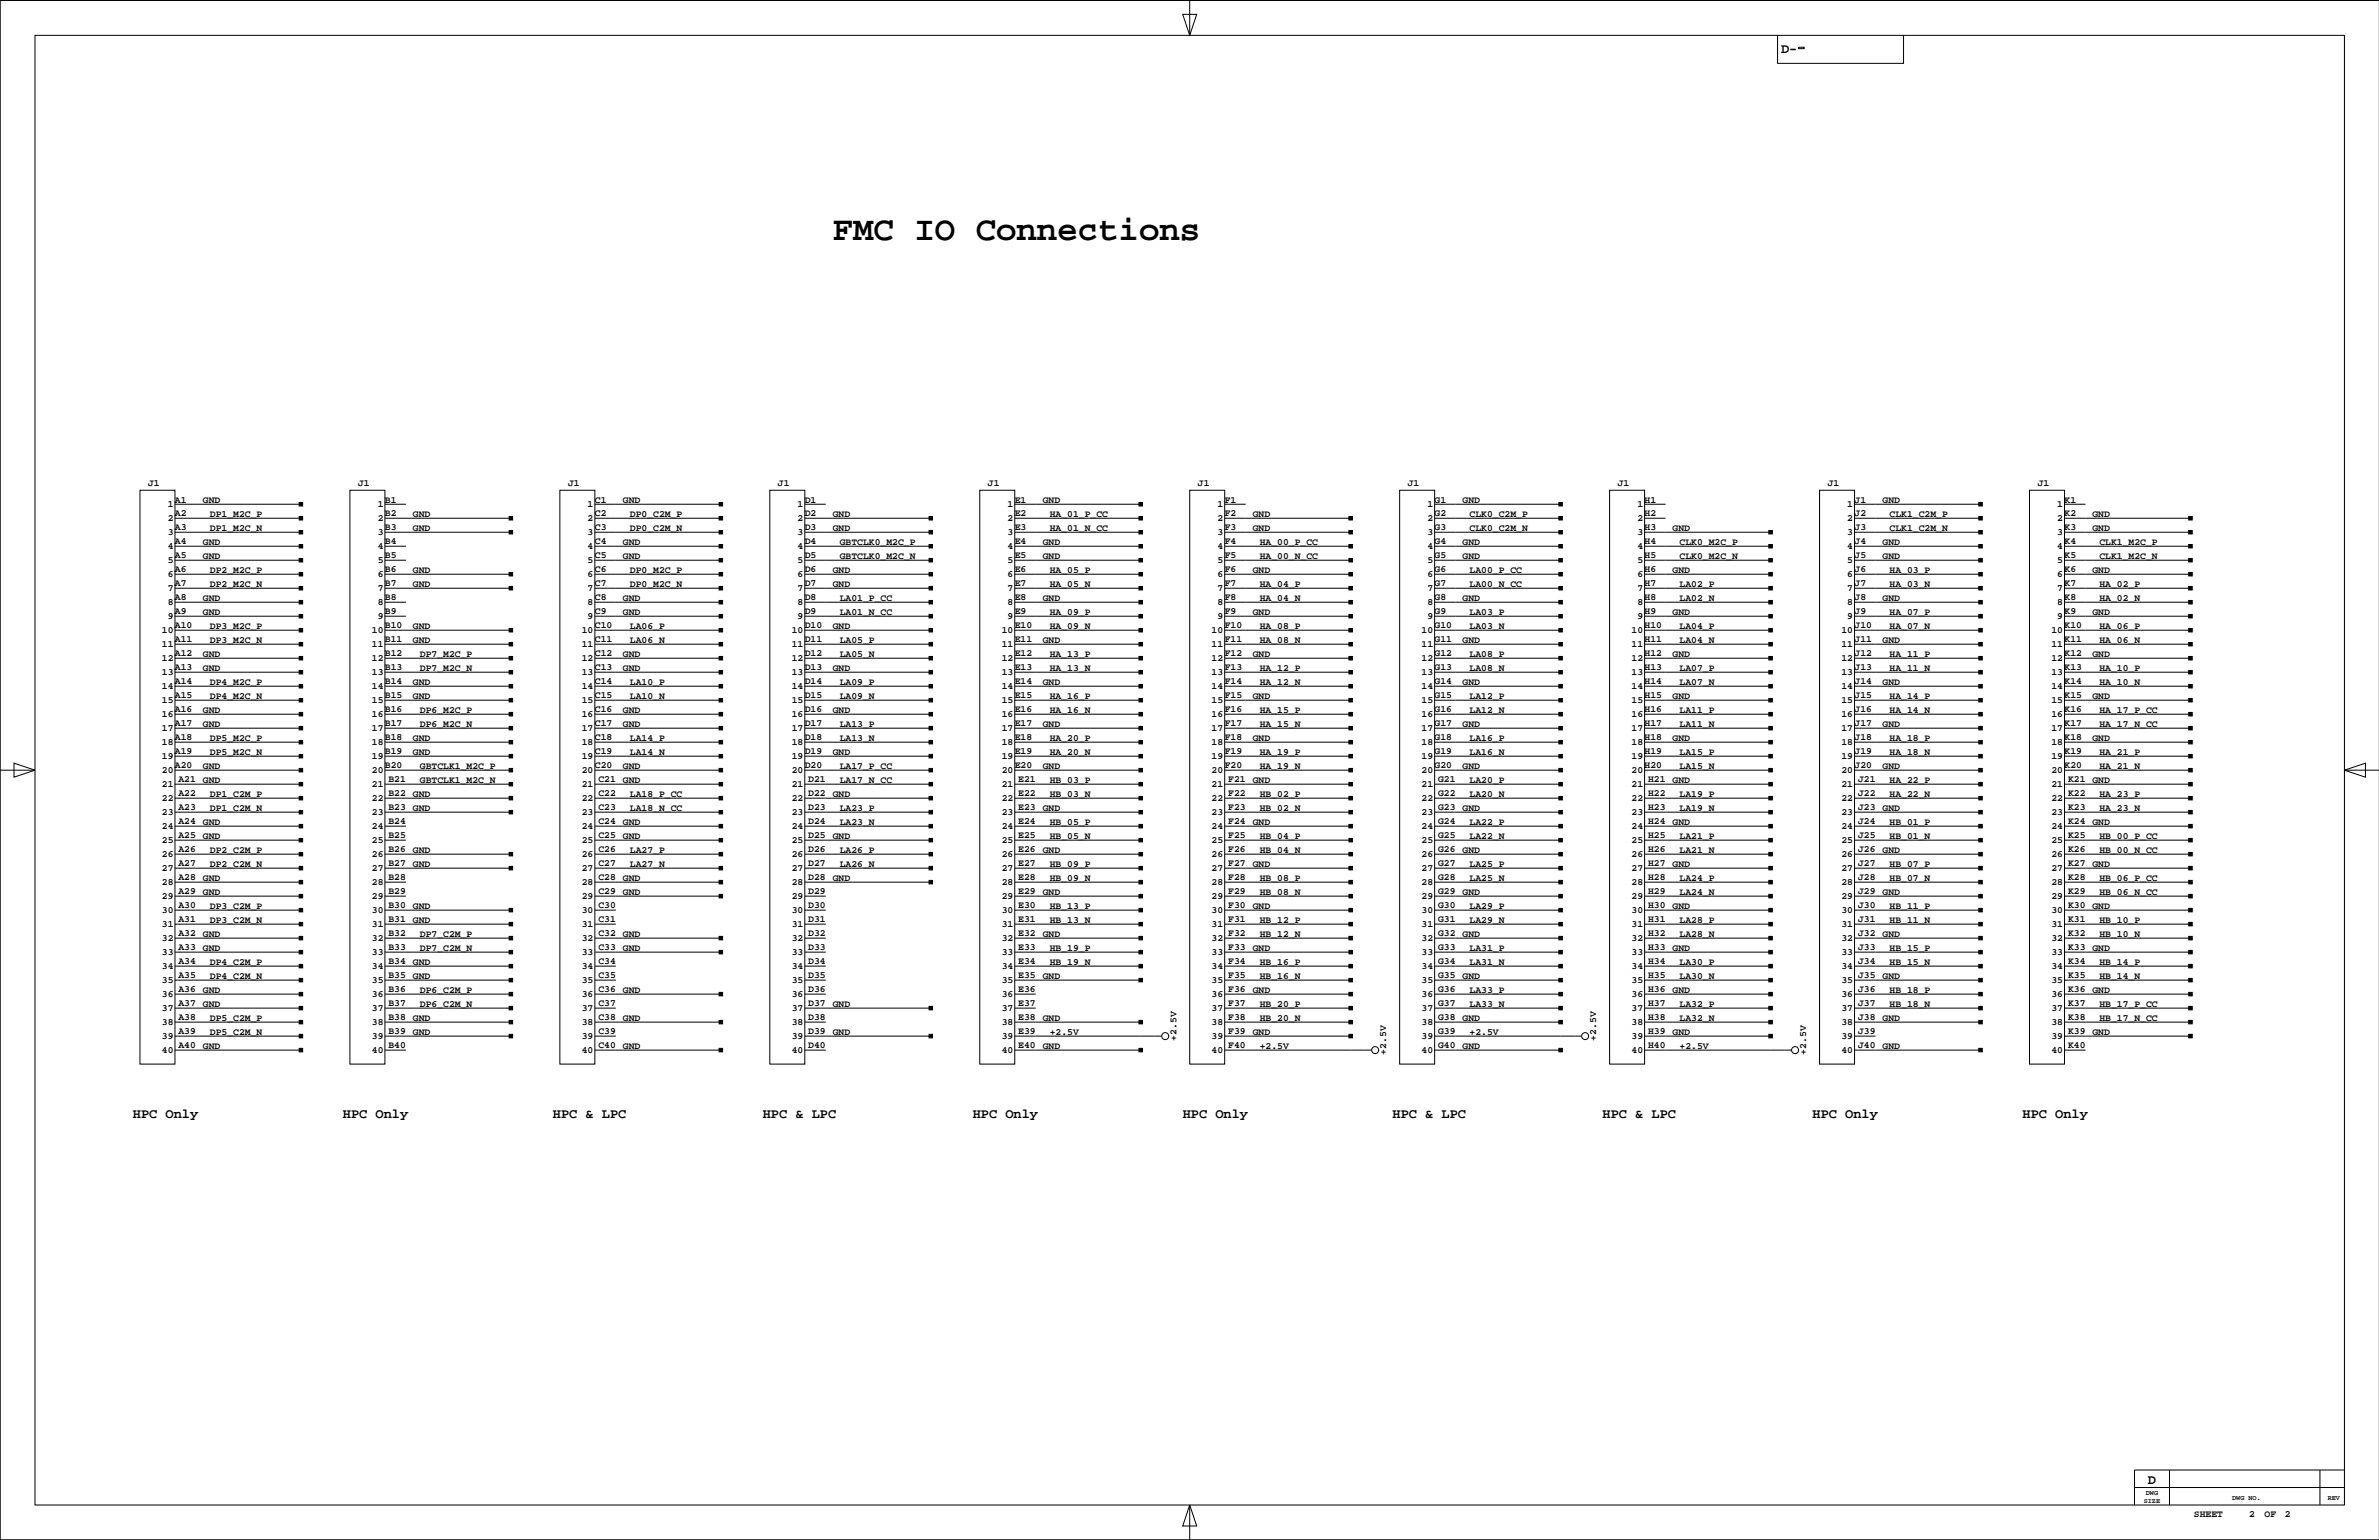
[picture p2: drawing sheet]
<svg xmlns="http://www.w3.org/2000/svg" width="863mm" height="559mm" viewBox="0 0 863 559" stroke-linecap="round" stroke-linejoin="round" font-family="sans-serif">
<defs><g id="words">
<text font-size="12.3" x="302.2" y="87.3">FMC IO Connections</text>
<g font-size="4.9">
<text x="646.3" y="19.3">D-</text>
<text x="48.2" y="405.7">HPC Only</text>
<text x="124.4" y="405.7">HPC Only</text>
<text x="200.6" y="405.7">HPC &amp; LPC</text>
<text x="276.8" y="405.7">HPC &amp; LPC</text>
<text x="353" y="405.7">HPC Only</text>
<text x="429.2" y="405.7">HPC Only</text>
<text x="505.3" y="405.7">HPC &amp; LPC</text>
<text x="581.5" y="405.7">HPC &amp; LPC</text>
<text x="657.7" y="405.7">HPC Only</text>
<text x="733.9" y="405.7">HPC Only</text>
<text x="779.4" y="538.6">D</text>
</g>
<g font-size="3.5">
<text x="53.8" y="176.3">J1</text>
<text x="129.9" y="176.3">J1</text>
<text x="206.1" y="176.3">J1</text>
<text x="282.3" y="176.3">J1</text>
<text x="358.5" y="176.3">J1</text>
<text x="434.7" y="176.3">J1</text>
<text x="510.8" y="176.3">J1</text>
<text x="587" y="176.3">J1</text>
<text x="663.2" y="176.3">J1</text>
<text x="739.4" y="176.3">J1</text>
<text x="60.9" y="184">1</text>
<text x="63.5" y="182.5">A1</text>
<text x="73.6" y="182.5">GND</text>
<text x="137" y="184">1</text>
<text x="139.7" y="182.5">B1</text>
<text x="213.2" y="184">1</text>
<text x="215.9" y="182.5">C1</text>
<text x="226" y="182.5">GND</text>
<text x="289.4" y="184">1</text>
<text x="292" y="182.5">D1</text>
<text x="365.6" y="184">1</text>
<text x="368.2" y="182.5">E1</text>
<text x="378.4" y="182.5">GND</text>
<text x="441.8" y="184">1</text>
<text x="444.4" y="182.5">F1</text>
<text x="518" y="184">1</text>
<text x="520.6" y="182.5">G1</text>
<text x="530.7" y="182.5">GND</text>
<text x="594.1" y="184">1</text>
<text x="596.8" y="182.5">H1</text>
<text x="670.3" y="184">1</text>
<text x="672.9" y="182.5">J1</text>
<text x="683.1" y="182.5">GND</text>
<text x="746.5" y="184">1</text>
<text x="749.1" y="182.5">K1</text>
<text x="60.9" y="189">2</text>
<text x="63.5" y="187.3">A2</text>
<text x="76.2" y="187.5">DP1_M2C_P</text>
<text x="137" y="189">2</text>
<text x="139.7" y="187.3">B2</text>
<text x="149.8" y="187.5">GND</text>
<text x="213.2" y="189">2</text>
<text x="215.9" y="187.3">C2</text>
<text x="228.5" y="187.5">DP0_C2M_P</text>
<text x="289.4" y="189">2</text>
<text x="292" y="187.3">D2</text>
<text x="302.2" y="187.5">GND</text>
<text x="365.6" y="189">2</text>
<text x="368.2" y="187.3">E2</text>
<text x="380.9" y="187.5">HA_01_P_CC</text>
<text x="441.8" y="189">2</text>
<text x="444.4" y="187.3">F2</text>
<text x="454.6" y="187.5">GND</text>
<text x="518" y="189">2</text>
<text x="520.6" y="187.3">G2</text>
<text x="533.3" y="187.5">CLK0_C2M_P</text>
<text x="594.1" y="189">2</text>
<text x="596.8" y="187.3">H2</text>
<text x="670.3" y="189">2</text>
<text x="672.9" y="187.3">J2</text>
<text x="685.6" y="187.5">CLK1_C2M_P</text>
<text x="746.5" y="189">2</text>
<text x="749.1" y="187.3">K2</text>
<text x="759.3" y="187.5">GND</text>
<text x="60.9" y="194.1">3</text>
<text x="63.5" y="197.4">A4</text>
<text x="63.5" y="192.4">A3</text>
<text x="73.6" y="197.7">GND</text>
<text x="76.2" y="192.6">DP1_M2C_N</text>
<text x="137" y="194.1">3</text>
<text x="139.7" y="192.4">B3</text>
<text x="139.7" y="197.4">B4</text>
<text x="149.8" y="192.6">GND</text>
<text x="213.2" y="194.1">3</text>
<text x="215.9" y="192.4">C3</text>
<text x="215.9" y="197.4">C4</text>
<text x="226" y="197.7">GND</text>
<text x="228.5" y="192.6">DP0_C2M_N</text>
<text x="289.4" y="194.1">3</text>
<text x="292" y="197.4">D4</text>
<text x="292" y="192.4">D3</text>
<text x="302.2" y="192.6">GND</text>
<text x="304.7" y="197.7">GBTCLK0_M2C_P</text>
<text x="365.6" y="194.1">3</text>
<text x="368.2" y="197.4">E4</text>
<text x="368.2" y="192.4">E3</text>
<text x="378.4" y="197.7">GND</text>
<text x="380.9" y="192.6">HA_01_N_CC</text>
<text x="441.8" y="194.1">3</text>
<text x="444.4" y="192.4">F3</text>
<text x="444.4" y="197.4">F4</text>
<text x="454.6" y="192.6">GND</text>
<text x="457.1" y="197.7">HA_00_P_CC</text>
<text x="518" y="194.1">3</text>
<text x="520.6" y="197.4">G4</text>
<text x="520.6" y="192.4">G3</text>
<text x="530.7" y="197.7">GND</text>
<text x="533.3" y="192.6">CLK0_C2M_N</text>
<text x="594.1" y="194.1">3</text>
<text x="596.8" y="197.4">H4</text>
<text x="596.8" y="192.4">H3</text>
<text x="606.9" y="192.6">GND</text>
<text x="609.5" y="197.7">CLK0_M2C_P</text>
<text x="670.3" y="194.1">3</text>
<text x="672.9" y="197.4">J4</text>
<text x="672.9" y="192.4">J3</text>
<text x="683.1" y="197.7">GND</text>
<text x="685.6" y="192.6">CLK1_C2M_N</text>
<text x="746.5" y="194.1">3</text>
<text x="749.1" y="197.4">K4</text>
<text x="749.1" y="192.4">K3</text>
<text x="759.3" y="192.6">GND</text>
<text x="761.8" y="197.7">CLK1_M2C_P</text>
<text x="60.9" y="199.2">4</text>
<text x="63.5" y="202.5">A5</text>
<text x="73.6" y="202.8">GND</text>
<text x="137" y="199.2">4</text>
<text x="139.7" y="202.5">B5</text>
<text x="213.2" y="199.2">4</text>
<text x="215.9" y="202.5">C5</text>
<text x="226" y="202.8">GND</text>
<text x="289.4" y="199.2">4</text>
<text x="292" y="202.5">D5</text>
<text x="304.7" y="202.8">GBTCLK0_M2C_N</text>
<text x="365.6" y="199.2">4</text>
<text x="368.2" y="202.5">E5</text>
<text x="378.4" y="202.8">GND</text>
<text x="441.8" y="199.2">4</text>
<text x="444.4" y="202.5">F5</text>
<text x="457.1" y="202.8">HA_00_N_CC</text>
<text x="518" y="199.2">4</text>
<text x="520.6" y="202.5">G5</text>
<text x="530.7" y="202.8">GND</text>
<text x="594.1" y="199.2">4</text>
<text x="596.8" y="202.5">H5</text>
<text x="609.5" y="202.8">CLK0_M2C_N</text>
<text x="670.3" y="199.2">4</text>
<text x="672.9" y="202.5">J5</text>
<text x="683.1" y="202.8">GND</text>
<text x="746.5" y="199.2">4</text>
<text x="749.1" y="202.5">K5</text>
<text x="761.8" y="202.8">CLK1_M2C_N</text>
<text x="60.9" y="204.3">5</text>
<text x="60.9" y="209.4">6</text>
<text x="63.5" y="207.6">A6</text>
<text x="76.2" y="207.9">DP2_M2C_P</text>
<text x="137" y="204.3">5</text>
<text x="137" y="209.4">6</text>
<text x="139.7" y="207.6">B6</text>
<text x="149.8" y="207.9">GND</text>
<text x="213.2" y="204.3">5</text>
<text x="213.2" y="209.4">6</text>
<text x="215.9" y="207.6">C6</text>
<text x="228.5" y="207.9">DP0_M2C_P</text>
<text x="289.4" y="204.3">5</text>
<text x="289.4" y="209.4">6</text>
<text x="292" y="207.6">D6</text>
<text x="302.2" y="207.9">GND</text>
<text x="365.6" y="204.3">5</text>
<text x="365.6" y="209.4">6</text>
<text x="368.2" y="207.6">E6</text>
<text x="380.9" y="207.9">HA_05_P</text>
<text x="441.8" y="204.3">5</text>
<text x="441.8" y="209.4">6</text>
<text x="444.4" y="207.6">F6</text>
<text x="454.6" y="207.9">GND</text>
<text x="518" y="204.3">5</text>
<text x="518" y="209.4">6</text>
<text x="520.6" y="207.6">G6</text>
<text x="533.3" y="207.9">LA00_P_CC</text>
<text x="594.1" y="204.3">5</text>
<text x="594.1" y="209.4">6</text>
<text x="596.8" y="207.6">H6</text>
<text x="606.9" y="207.9">GND</text>
<text x="670.3" y="204.3">5</text>
<text x="670.3" y="209.4">6</text>
<text x="672.9" y="207.6">J6</text>
<text x="685.6" y="207.9">HA_03_P</text>
<text x="746.5" y="204.3">5</text>
<text x="746.5" y="209.4">6</text>
<text x="749.1" y="207.6">K6</text>
<text x="759.3" y="207.9">GND</text>
<text x="60.9" y="214.4">7</text>
<text x="63.5" y="212.7">A7</text>
<text x="76.2" y="212.9">DP2_M2C_N</text>
<text x="137" y="214.4">7</text>
<text x="139.7" y="212.7">B7</text>
<text x="149.8" y="212.9">GND</text>
<text x="213.2" y="214.4">7</text>
<text x="215.9" y="212.7">C7</text>
<text x="228.5" y="212.9">DP0_M2C_N</text>
<text x="289.4" y="214.4">7</text>
<text x="292" y="212.7">D7</text>
<text x="302.2" y="212.9">GND</text>
<text x="365.6" y="214.4">7</text>
<text x="368.2" y="212.7">E7</text>
<text x="380.9" y="212.9">HA_05_N</text>
<text x="441.8" y="214.4">7</text>
<text x="444.4" y="212.7">F7</text>
<text x="457.1" y="212.9">HA_04_P</text>
<text x="518" y="214.4">7</text>
<text x="520.6" y="212.7">G7</text>
<text x="533.3" y="212.9">LA00_N_CC</text>
<text x="594.1" y="214.4">7</text>
<text x="596.8" y="212.7">H7</text>
<text x="609.5" y="212.9">LA02_P</text>
<text x="670.3" y="214.4">7</text>
<text x="672.9" y="212.7">J7</text>
<text x="685.6" y="212.9">HA_03_N</text>
<text x="746.5" y="214.4">7</text>
<text x="749.1" y="212.7">K7</text>
<text x="761.8" y="212.9">HA_02_P</text>
<text x="60.9" y="219.5">8</text>
<text x="63.5" y="217.8">A8</text>
<text x="73.6" y="218">GND</text>
<text x="137" y="219.5">8</text>
<text x="139.7" y="217.8">B8</text>
<text x="213.2" y="219.5">8</text>
<text x="215.9" y="217.8">C8</text>
<text x="226" y="218">GND</text>
<text x="289.4" y="219.5">8</text>
<text x="292" y="217.8">D8</text>
<text x="304.7" y="218">LA01_P_CC</text>
<text x="365.6" y="219.5">8</text>
<text x="368.2" y="217.8">E8</text>
<text x="378.4" y="218">GND</text>
<text x="441.8" y="219.5">8</text>
<text x="444.4" y="217.8">F8</text>
<text x="457.1" y="218">HA_04_N</text>
<text x="518" y="219.5">8</text>
<text x="520.6" y="217.8">G8</text>
<text x="530.7" y="218">GND</text>
<text x="594.1" y="219.5">8</text>
<text x="596.8" y="217.8">H8</text>
<text x="609.5" y="218">LA02_N</text>
<text x="670.3" y="219.5">8</text>
<text x="672.9" y="217.8">J8</text>
<text x="683.1" y="218">GND</text>
<text x="746.5" y="219.5">8</text>
<text x="749.1" y="217.8">K8</text>
<text x="761.8" y="218">HA_02_N</text>
<text x="60.9" y="224.6">9</text>
<text x="63.5" y="227.9">A10</text>
<text x="63.5" y="222.8">A9</text>
<text x="73.6" y="223.1">GND</text>
<text x="137" y="224.6">9</text>
<text x="139.7" y="222.8">B9</text>
<text x="139.7" y="227.9">B10</text>
<text x="213.2" y="224.6">9</text>
<text x="215.9" y="227.9">C10</text>
<text x="215.9" y="222.8">C9</text>
<text x="226" y="223.1">GND</text>
<text x="289.4" y="224.6">9</text>
<text x="292" y="227.9">D10</text>
<text x="292" y="222.8">D9</text>
<text x="304.7" y="223.1">LA01_N_CC</text>
<text x="365.6" y="224.6">9</text>
<text x="368.2" y="227.9">E10</text>
<text x="368.2" y="222.8">E9</text>
<text x="380.9" y="223.1">HA_09_P</text>
<text x="441.8" y="224.6">9</text>
<text x="444.4" y="227.9">F10</text>
<text x="444.4" y="222.8">F9</text>
<text x="454.6" y="223.1">GND</text>
<text x="518" y="224.6">9</text>
<text x="520.6" y="227.9">G10</text>
<text x="520.6" y="222.8">G9</text>
<text x="533.3" y="223.1">LA03_P</text>
<text x="594.1" y="224.6">9</text>
<text x="596.8" y="227.9">H10</text>
<text x="596.8" y="222.8">H9</text>
<text x="606.9" y="223.1">GND</text>
<text x="670.3" y="224.6">9</text>
<text x="672.9" y="227.9">J10</text>
<text x="672.9" y="222.8">J9</text>
<text x="685.6" y="223.1">HA_07_P</text>
<text x="746.5" y="224.6">9</text>
<text x="749.1" y="227.9">K10</text>
<text x="749.1" y="222.8">K9</text>
<text x="759.3" y="223.1">GND</text>
<text x="58.7" y="229.7">10</text>
<text x="63.5" y="233">A11</text>
<text x="76.2" y="228.2">DP3_M2C_P</text>
<text x="76.2" y="233.3">DP3_M2C_N</text>
<text x="134.9" y="229.7">10</text>
<text x="139.7" y="233">B11</text>
<text x="149.8" y="228.2">GND</text>
<text x="149.8" y="233.3">GND</text>
<text x="211.1" y="229.7">10</text>
<text x="215.9" y="233">C11</text>
<text x="228.5" y="228.2">LA06_P</text>
<text x="228.5" y="233.3">LA06_N</text>
<text x="287.3" y="229.7">10</text>
<text x="292" y="233">D11</text>
<text x="302.2" y="228.2">GND</text>
<text x="304.7" y="233.3">LA05_P</text>
<text x="363.5" y="229.7">10</text>
<text x="368.2" y="233">E11</text>
<text x="378.4" y="233.3">GND</text>
<text x="380.9" y="228.2">HA_09_N</text>
<text x="439.7" y="229.7">10</text>
<text x="444.4" y="233">F11</text>
<text x="457.1" y="228.2">HA_08_P</text>
<text x="457.1" y="233.3">HA_08_N</text>
<text x="515.8" y="229.7">10</text>
<text x="520.6" y="233">G11</text>
<text x="530.7" y="233.3">GND</text>
<text x="533.3" y="228.2">LA03_N</text>
<text x="592" y="229.7">10</text>
<text x="596.8" y="233">H11</text>
<text x="609.5" y="228.2">LA04_P</text>
<text x="609.5" y="233.3">LA04_N</text>
<text x="668.2" y="229.7">10</text>
<text x="672.9" y="233">J11</text>
<text x="683.1" y="233.3">GND</text>
<text x="685.6" y="228.2">HA_07_N</text>
<text x="744.4" y="229.7">10</text>
<text x="749.1" y="233">K11</text>
<text x="761.8" y="228.2">HA_06_P</text>
<text x="761.8" y="233.3">HA_06_N</text>
<text x="58.7" y="234.7">11</text>
<text x="58.7" y="239.8">12</text>
<text x="63.5" y="238.1">A12</text>
<text x="73.6" y="238.3">GND</text>
<text x="134.9" y="234.7">11</text>
<text x="134.9" y="239.8">12</text>
<text x="139.7" y="238.1">B12</text>
<text x="152.4" y="238.3">DP7_M2C_P</text>
<text x="211.1" y="234.7">11</text>
<text x="211.1" y="239.8">12</text>
<text x="215.9" y="238.1">C12</text>
<text x="226" y="238.3">GND</text>
<text x="287.3" y="234.7">11</text>
<text x="287.3" y="239.8">12</text>
<text x="292" y="238.1">D12</text>
<text x="304.7" y="238.3">LA05_N</text>
<text x="363.5" y="234.7">11</text>
<text x="363.5" y="239.8">12</text>
<text x="368.2" y="238.1">E12</text>
<text x="380.9" y="238.3">HA_13_P</text>
<text x="439.7" y="234.7">11</text>
<text x="439.7" y="239.8">12</text>
<text x="444.4" y="238.1">F12</text>
<text x="454.6" y="238.3">GND</text>
<text x="515.8" y="234.7">11</text>
<text x="515.8" y="239.8">12</text>
<text x="520.6" y="238.1">G12</text>
<text x="533.3" y="238.3">LA08_P</text>
<text x="592" y="234.7">11</text>
<text x="592" y="239.8">12</text>
<text x="596.8" y="238.1">H12</text>
<text x="606.9" y="238.3">GND</text>
<text x="668.2" y="234.7">11</text>
<text x="668.2" y="239.8">12</text>
<text x="672.9" y="238.1">J12</text>
<text x="685.6" y="238.3">HA_11_P</text>
<text x="744.4" y="234.7">11</text>
<text x="744.4" y="239.8">12</text>
<text x="749.1" y="238.1">K12</text>
<text x="759.3" y="238.3">GND</text>
<text x="58.7" y="244.9">13</text>
<text x="63.5" y="243.2">A13</text>
<text x="73.6" y="243.4">GND</text>
<text x="134.9" y="244.9">13</text>
<text x="139.7" y="243.2">B13</text>
<text x="152.4" y="243.4">DP7_M2C_N</text>
<text x="211.1" y="244.9">13</text>
<text x="215.9" y="243.2">C13</text>
<text x="226" y="243.4">GND</text>
<text x="287.3" y="244.9">13</text>
<text x="292" y="243.2">D13</text>
<text x="302.2" y="243.4">GND</text>
<text x="363.5" y="244.9">13</text>
<text x="368.2" y="243.2">E13</text>
<text x="380.9" y="243.4">HA_13_N</text>
<text x="439.7" y="244.9">13</text>
<text x="444.4" y="243.2">F13</text>
<text x="457.1" y="243.4">HA_12_P</text>
<text x="515.8" y="244.9">13</text>
<text x="520.6" y="243.2">G13</text>
<text x="533.3" y="243.4">LA08_N</text>
<text x="592" y="244.9">13</text>
<text x="596.8" y="243.2">H13</text>
<text x="609.5" y="243.4">LA07_P</text>
<text x="668.2" y="244.9">13</text>
<text x="672.9" y="243.2">J13</text>
<text x="685.6" y="243.4">HA_11_N</text>
<text x="744.4" y="244.9">13</text>
<text x="749.1" y="243.2">K13</text>
<text x="761.8" y="243.4">HA_10_P</text>
<text x="58.7" y="250">14</text>
<text x="63.5" y="248.2">A14</text>
<text x="76.2" y="248.5">DP4_M2C_P</text>
<text x="134.9" y="250">14</text>
<text x="139.7" y="248.2">B14</text>
<text x="149.8" y="248.5">GND</text>
<text x="211.1" y="250">14</text>
<text x="215.9" y="248.2">C14</text>
<text x="228.5" y="248.5">LA10_P</text>
<text x="287.3" y="250">14</text>
<text x="292" y="248.2">D14</text>
<text x="304.7" y="248.5">LA09_P</text>
<text x="363.5" y="250">14</text>
<text x="368.2" y="248.2">E14</text>
<text x="378.4" y="248.5">GND</text>
<text x="439.7" y="250">14</text>
<text x="444.4" y="248.2">F14</text>
<text x="457.1" y="248.5">HA_12_N</text>
<text x="515.8" y="250">14</text>
<text x="520.6" y="248.2">G14</text>
<text x="530.7" y="248.5">GND</text>
<text x="592" y="250">14</text>
<text x="596.8" y="248.2">H14</text>
<text x="609.5" y="248.5">LA07_N</text>
<text x="668.2" y="250">14</text>
<text x="672.9" y="248.2">J14</text>
<text x="683.1" y="248.5">GND</text>
<text x="744.4" y="250">14</text>
<text x="749.1" y="248.2">K14</text>
<text x="761.8" y="248.5">HA_10_N</text>
<text x="58.7" y="255.1">15</text>
<text x="63.5" y="253.3">A15</text>
<text x="76.2" y="253.6">DP4_M2C_N</text>
<text x="134.9" y="255.1">15</text>
<text x="139.7" y="253.3">B15</text>
<text x="149.8" y="253.6">GND</text>
<text x="211.1" y="255.1">15</text>
<text x="215.9" y="253.3">C15</text>
<text x="228.5" y="253.6">LA10_N</text>
<text x="287.3" y="255.1">15</text>
<text x="292" y="253.3">D15</text>
<text x="304.7" y="253.6">LA09_N</text>
<text x="363.5" y="255.1">15</text>
<text x="368.2" y="253.3">E15</text>
<text x="380.9" y="253.6">HA_16_P</text>
<text x="439.7" y="255.1">15</text>
<text x="444.4" y="253.3">F15</text>
<text x="454.6" y="253.6">GND</text>
<text x="515.8" y="255.1">15</text>
<text x="520.6" y="253.3">G15</text>
<text x="533.3" y="253.6">LA12_P</text>
<text x="592" y="255.1">15</text>
<text x="596.8" y="253.3">H15</text>
<text x="606.9" y="253.6">GND</text>
<text x="668.2" y="255.1">15</text>
<text x="672.9" y="253.3">J15</text>
<text x="685.6" y="253.6">HA_14_P</text>
<text x="744.4" y="255.1">15</text>
<text x="749.1" y="253.3">K15</text>
<text x="759.3" y="253.6">GND</text>
<text x="58.7" y="260.1">16</text>
<text x="63.5" y="263.5">A17</text>
<text x="63.5" y="258.4">A16</text>
<text x="73.6" y="263.7">GND</text>
<text x="73.6" y="258.6">GND</text>
<text x="134.9" y="260.1">16</text>
<text x="139.7" y="263.5">B17</text>
<text x="139.7" y="258.4">B16</text>
<text x="152.4" y="258.6">DP6_M2C_P</text>
<text x="152.4" y="263.7">DP6_M2C_N</text>
<text x="211.1" y="260.1">16</text>
<text x="215.9" y="263.5">C17</text>
<text x="215.9" y="258.4">C16</text>
<text x="226" y="263.7">GND</text>
<text x="226" y="258.6">GND</text>
<text x="287.3" y="260.1">16</text>
<text x="292" y="263.5">D17</text>
<text x="292" y="258.4">D16</text>
<text x="302.2" y="258.6">GND</text>
<text x="304.7" y="263.7">LA13_P</text>
<text x="363.5" y="260.1">16</text>
<text x="368.2" y="263.5">E17</text>
<text x="368.2" y="258.4">E16</text>
<text x="378.4" y="263.7">GND</text>
<text x="380.9" y="258.6">HA_16_N</text>
<text x="439.7" y="260.1">16</text>
<text x="444.4" y="258.4">F16</text>
<text x="444.4" y="263.5">F17</text>
<text x="457.1" y="258.6">HA_15_P</text>
<text x="457.1" y="263.7">HA_15_N</text>
<text x="515.8" y="260.1">16</text>
<text x="520.6" y="263.5">G17</text>
<text x="520.6" y="258.4">G16</text>
<text x="530.7" y="263.7">GND</text>
<text x="533.3" y="258.6">LA12_N</text>
<text x="592" y="260.1">16</text>
<text x="596.8" y="263.5">H17</text>
<text x="596.8" y="258.4">H16</text>
<text x="609.5" y="258.6">LA11_P</text>
<text x="609.5" y="263.7">LA11_N</text>
<text x="668.2" y="260.1">16</text>
<text x="672.9" y="263.5">J17</text>
<text x="672.9" y="258.4">J16</text>
<text x="683.1" y="263.7">GND</text>
<text x="685.6" y="258.6">HA_14_N</text>
<text x="744.4" y="260.1">16</text>
<text x="749.1" y="263.5">K17</text>
<text x="749.1" y="258.4">K16</text>
<text x="761.8" y="258.6">HA_17_P_CC</text>
<text x="761.8" y="263.7">HA_17_N_CC</text>
<text x="58.7" y="265.2">17</text>
<text x="63.5" y="268.6">A18</text>
<text x="76.2" y="268.8">DP5_M2C_P</text>
<text x="134.9" y="265.2">17</text>
<text x="139.7" y="268.6">B18</text>
<text x="149.8" y="268.8">GND</text>
<text x="211.1" y="265.2">17</text>
<text x="215.9" y="268.6">C18</text>
<text x="228.5" y="268.8">LA14_P</text>
<text x="287.3" y="265.2">17</text>
<text x="292" y="268.6">D18</text>
<text x="304.7" y="268.8">LA13_N</text>
<text x="363.5" y="265.2">17</text>
<text x="368.2" y="268.6">E18</text>
<text x="380.9" y="268.8">HA_20_P</text>
<text x="439.7" y="265.2">17</text>
<text x="444.4" y="268.6">F18</text>
<text x="454.6" y="268.8">GND</text>
<text x="515.8" y="265.2">17</text>
<text x="520.6" y="268.6">G18</text>
<text x="533.3" y="268.8">LA16_P</text>
<text x="592" y="265.2">17</text>
<text x="596.8" y="268.6">H18</text>
<text x="606.9" y="268.8">GND</text>
<text x="668.2" y="265.2">17</text>
<text x="672.9" y="268.6">J18</text>
<text x="685.6" y="268.8">HA_18_P</text>
<text x="744.4" y="265.2">17</text>
<text x="749.1" y="268.6">K18</text>
<text x="759.3" y="268.8">GND</text>
<text x="58.7" y="270.3">18</text>
<text x="58.7" y="275.4">19</text>
<text x="63.5" y="273.6">A19</text>
<text x="76.2" y="273.9">DP5_M2C_N</text>
<text x="134.9" y="270.3">18</text>
<text x="134.9" y="275.4">19</text>
<text x="139.7" y="273.6">B19</text>
<text x="149.8" y="273.9">GND</text>
<text x="211.1" y="270.3">18</text>
<text x="211.1" y="275.4">19</text>
<text x="215.9" y="273.6">C19</text>
<text x="228.5" y="273.9">LA14_N</text>
<text x="287.3" y="270.3">18</text>
<text x="287.3" y="275.4">19</text>
<text x="292" y="273.6">D19</text>
<text x="302.2" y="273.9">GND</text>
<text x="363.5" y="270.3">18</text>
<text x="363.5" y="275.4">19</text>
<text x="368.2" y="273.6">E19</text>
<text x="380.9" y="273.9">HA_20_N</text>
<text x="439.7" y="270.3">18</text>
<text x="439.7" y="275.4">19</text>
<text x="444.4" y="273.6">F19</text>
<text x="457.1" y="273.9">HA_19_P</text>
<text x="515.8" y="270.3">18</text>
<text x="515.8" y="275.4">19</text>
<text x="520.6" y="273.6">G19</text>
<text x="533.3" y="273.9">LA16_N</text>
<text x="592" y="270.3">18</text>
<text x="592" y="275.4">19</text>
<text x="596.8" y="273.6">H19</text>
<text x="609.5" y="273.9">LA15_P</text>
<text x="668.2" y="270.3">18</text>
<text x="668.2" y="275.4">19</text>
<text x="672.9" y="273.6">J19</text>
<text x="685.6" y="273.9">HA_18_N</text>
<text x="744.4" y="270.3">18</text>
<text x="744.4" y="275.4">19</text>
<text x="749.1" y="273.6">K19</text>
<text x="761.8" y="273.9">HA_21_P</text>
<text x="58.7" y="280.5">20</text>
<text x="63.5" y="278.7">A20</text>
<text x="73.6" y="279">GND</text>
<text x="134.9" y="280.5">20</text>
<text x="139.7" y="278.7">B20</text>
<text x="152.4" y="279">GBTCLK1_M2C_P</text>
<text x="211.1" y="280.5">20</text>
<text x="215.9" y="278.7">C20</text>
<text x="226" y="279">GND</text>
<text x="287.3" y="280.5">20</text>
<text x="292" y="278.7">D20</text>
<text x="304.7" y="279">LA17_P_CC</text>
<text x="363.5" y="280.5">20</text>
<text x="368.2" y="278.7">E20</text>
<text x="378.4" y="279">GND</text>
<text x="439.7" y="280.5">20</text>
<text x="444.4" y="278.7">F20</text>
<text x="457.1" y="279">HA_19_N</text>
<text x="515.8" y="280.5">20</text>
<text x="520.6" y="278.7">G20</text>
<text x="530.7" y="279">GND</text>
<text x="592" y="280.5">20</text>
<text x="596.8" y="278.7">H20</text>
<text x="609.5" y="279">LA15_N</text>
<text x="668.2" y="280.5">20</text>
<text x="672.9" y="278.7">J20</text>
<text x="683.1" y="279">GND</text>
<text x="744.4" y="280.5">20</text>
<text x="749.1" y="278.7">K20</text>
<text x="761.8" y="279">HA_21_N</text>
<text x="58.7" y="285.5">21</text>
<text x="64.8" y="283.8">A21</text>
<text x="73.6" y="284">GND</text>
<text x="134.9" y="285.5">21</text>
<text x="140.9" y="283.8">B21</text>
<text x="152.4" y="284">GBTCLK1_M2C_N</text>
<text x="211.1" y="285.5">21</text>
<text x="217.1" y="283.8">C21</text>
<text x="226" y="284">GND</text>
<text x="287.3" y="285.5">21</text>
<text x="293.3" y="283.8">D21</text>
<text x="304.7" y="284">LA17_N_CC</text>
<text x="363.5" y="285.5">21</text>
<text x="369.5" y="283.8">E21</text>
<text x="380.9" y="284">HB_03_P</text>
<text x="439.7" y="285.5">21</text>
<text x="445.7" y="283.8">F21</text>
<text x="454.6" y="284">GND</text>
<text x="515.8" y="285.5">21</text>
<text x="521.8" y="283.8">G21</text>
<text x="533.3" y="284">LA20_P</text>
<text x="592" y="285.5">21</text>
<text x="598" y="283.8">H21</text>
<text x="606.9" y="284">GND</text>
<text x="668.2" y="285.5">21</text>
<text x="674.2" y="283.8">J21</text>
<text x="685.6" y="284">HA_22_P</text>
<text x="744.4" y="285.5">21</text>
<text x="750.4" y="283.8">K21</text>
<text x="759.3" y="284">GND</text>
<text x="58.7" y="290.6">22</text>
<text x="64.8" y="293.9">A23</text>
<text x="64.8" y="288.9">A22</text>
<text x="76.2" y="289.1">DP1_C2M_P</text>
<text x="134.9" y="290.6">22</text>
<text x="140.9" y="293.9">B23</text>
<text x="140.9" y="288.9">B22</text>
<text x="149.8" y="289.1">GND</text>
<text x="211.1" y="290.6">22</text>
<text x="217.1" y="293.9">C23</text>
<text x="217.1" y="288.9">C22</text>
<text x="228.5" y="289.1">LA18_P_CC</text>
<text x="287.3" y="290.6">22</text>
<text x="293.3" y="293.9">D23</text>
<text x="293.3" y="288.9">D22</text>
<text x="302.2" y="289.1">GND</text>
<text x="363.5" y="290.6">22</text>
<text x="369.5" y="293.9">E23</text>
<text x="369.5" y="288.9">E22</text>
<text x="380.9" y="289.1">HB_03_N</text>
<text x="439.7" y="290.6">22</text>
<text x="445.7" y="293.9">F23</text>
<text x="445.7" y="288.9">F22</text>
<text x="457.1" y="289.1">HB_02_P</text>
<text x="515.8" y="290.6">22</text>
<text x="521.8" y="293.9">G23</text>
<text x="521.8" y="288.9">G22</text>
<text x="533.3" y="289.1">LA20_N</text>
<text x="592" y="290.6">22</text>
<text x="598" y="293.9">H23</text>
<text x="598" y="288.9">H22</text>
<text x="609.5" y="289.1">LA19_P</text>
<text x="668.2" y="290.6">22</text>
<text x="674.2" y="293.9">J23</text>
<text x="674.2" y="288.9">J22</text>
<text x="685.6" y="289.1">HA_22_N</text>
<text x="744.4" y="290.6">22</text>
<text x="750.4" y="293.9">K23</text>
<text x="750.4" y="288.9">K22</text>
<text x="761.8" y="289.1">HA_23_P</text>
<text x="58.7" y="295.7">23</text>
<text x="64.8" y="299">A24</text>
<text x="73.6" y="299.3">GND</text>
<text x="76.2" y="294.2">DP1_C2M_N</text>
<text x="134.9" y="295.7">23</text>
<text x="140.9" y="299">B24</text>
<text x="149.8" y="294.2">GND</text>
<text x="211.1" y="295.7">23</text>
<text x="217.1" y="299">C24</text>
<text x="226" y="299.3">GND</text>
<text x="228.5" y="294.2">LA18_N_CC</text>
<text x="287.3" y="295.7">23</text>
<text x="293.3" y="299">D24</text>
<text x="304.7" y="294.2">LA23_P</text>
<text x="304.7" y="299.3">LA23_N</text>
<text x="363.5" y="295.7">23</text>
<text x="369.5" y="299">E24</text>
<text x="378.4" y="294.2">GND</text>
<text x="380.9" y="299.3">HB_05_P</text>
<text x="439.7" y="295.7">23</text>
<text x="445.7" y="299">F24</text>
<text x="454.6" y="299.3">GND</text>
<text x="457.1" y="294.2">HB_02_N</text>
<text x="515.8" y="295.7">23</text>
<text x="521.8" y="299">G24</text>
<text x="530.7" y="294.2">GND</text>
<text x="533.3" y="299.3">LA22_P</text>
<text x="592" y="295.7">23</text>
<text x="598" y="299">H24</text>
<text x="606.9" y="299.3">GND</text>
<text x="609.5" y="294.2">LA19_N</text>
<text x="668.2" y="295.7">23</text>
<text x="674.2" y="299">J24</text>
<text x="683.1" y="294.2">GND</text>
<text x="685.6" y="299.3">HB_01_P</text>
<text x="744.4" y="295.7">23</text>
<text x="750.4" y="299">K24</text>
<text x="759.3" y="299.3">GND</text>
<text x="761.8" y="294.2">HA_23_N</text>
<text x="58.7" y="300.8">24</text>
<text x="58.7" y="305.8">25</text>
<text x="64.8" y="304.1">A25</text>
<text x="73.6" y="304.4">GND</text>
<text x="134.9" y="300.8">24</text>
<text x="134.9" y="305.8">25</text>
<text x="140.9" y="304.1">B25</text>
<text x="211.1" y="300.8">24</text>
<text x="211.1" y="305.8">25</text>
<text x="217.1" y="304.1">C25</text>
<text x="226" y="304.4">GND</text>
<text x="287.3" y="300.8">24</text>
<text x="287.3" y="305.8">25</text>
<text x="293.3" y="304.1">D25</text>
<text x="302.2" y="304.4">GND</text>
<text x="363.5" y="300.8">24</text>
<text x="363.5" y="305.8">25</text>
<text x="369.5" y="304.1">E25</text>
<text x="380.9" y="304.4">HB_05_N</text>
<text x="439.7" y="300.8">24</text>
<text x="439.7" y="305.8">25</text>
<text x="445.7" y="304.1">F25</text>
<text x="457.1" y="304.4">HB_04_P</text>
<text x="515.8" y="300.8">24</text>
<text x="515.8" y="305.8">25</text>
<text x="521.8" y="304.1">G25</text>
<text x="533.3" y="304.4">LA22_N</text>
<text x="592" y="300.8">24</text>
<text x="592" y="305.8">25</text>
<text x="598" y="304.1">H25</text>
<text x="609.5" y="304.4">LA21_P</text>
<text x="668.2" y="300.8">24</text>
<text x="668.2" y="305.8">25</text>
<text x="674.2" y="304.1">J25</text>
<text x="685.6" y="304.4">HB_01_N</text>
<text x="744.4" y="300.8">24</text>
<text x="744.4" y="305.8">25</text>
<text x="750.4" y="304.1">K25</text>
<text x="761.8" y="304.4">HB_00_P_CC</text>
<text x="58.7" y="310.9">26</text>
<text x="64.8" y="309.2">A26</text>
<text x="76.2" y="309.4">DP2_C2M_P</text>
<text x="134.9" y="310.9">26</text>
<text x="140.9" y="309.2">B26</text>
<text x="149.8" y="309.4">GND</text>
<text x="211.1" y="310.9">26</text>
<text x="217.1" y="309.2">C26</text>
<text x="228.5" y="309.4">LA27_P</text>
<text x="287.3" y="310.9">26</text>
<text x="293.3" y="309.2">D26</text>
<text x="304.7" y="309.4">LA26_P</text>
<text x="363.5" y="310.9">26</text>
<text x="369.5" y="309.2">E26</text>
<text x="378.4" y="309.4">GND</text>
<text x="439.7" y="310.9">26</text>
<text x="445.7" y="309.2">F26</text>
<text x="457.1" y="309.4">HB_04_N</text>
<text x="515.8" y="310.9">26</text>
<text x="521.8" y="309.2">G26</text>
<text x="530.7" y="309.4">GND</text>
<text x="592" y="310.9">26</text>
<text x="598" y="309.2">H26</text>
<text x="609.5" y="309.4">LA21_N</text>
<text x="668.2" y="310.9">26</text>
<text x="674.2" y="309.2">J26</text>
<text x="683.1" y="309.4">GND</text>
<text x="744.4" y="310.9">26</text>
<text x="750.4" y="309.2">K26</text>
<text x="761.8" y="309.4">HB_00_N_CC</text>
<text x="58.7" y="316">27</text>
<text x="64.8" y="314.3">A27</text>
<text x="76.2" y="314.5">DP2_C2M_N</text>
<text x="134.9" y="316">27</text>
<text x="140.9" y="314.3">B27</text>
<text x="149.8" y="314.5">GND</text>
<text x="211.1" y="316">27</text>
<text x="217.1" y="314.3">C27</text>
<text x="228.5" y="314.5">LA27_N</text>
<text x="287.3" y="316">27</text>
<text x="293.3" y="314.3">D27</text>
<text x="304.7" y="314.5">LA26_N</text>
<text x="363.5" y="316">27</text>
<text x="369.5" y="314.3">E27</text>
<text x="380.9" y="314.5">HB_09_P</text>
<text x="439.7" y="316">27</text>
<text x="445.7" y="314.3">F27</text>
<text x="454.6" y="314.5">GND</text>
<text x="515.8" y="316">27</text>
<text x="521.8" y="314.3">G27</text>
<text x="533.3" y="314.5">LA25_P</text>
<text x="592" y="316">27</text>
<text x="598" y="314.3">H27</text>
<text x="606.9" y="314.5">GND</text>
<text x="668.2" y="316">27</text>
<text x="674.2" y="314.3">J27</text>
<text x="685.6" y="314.5">HB_07_P</text>
<text x="744.4" y="316">27</text>
<text x="750.4" y="314.3">K27</text>
<text x="759.3" y="314.5">GND</text>
<text x="58.7" y="321.1">28</text>
<text x="64.8" y="319.3">A28</text>
<text x="73.6" y="319.6">GND</text>
<text x="134.9" y="321.1">28</text>
<text x="140.9" y="319.3">B28</text>
<text x="211.1" y="321.1">28</text>
<text x="217.1" y="319.3">C28</text>
<text x="226" y="319.6">GND</text>
<text x="287.3" y="321.1">28</text>
<text x="293.3" y="319.3">D28</text>
<text x="302.2" y="319.6">GND</text>
<text x="363.5" y="321.1">28</text>
<text x="369.5" y="319.3">E28</text>
<text x="380.9" y="319.6">HB_09_N</text>
<text x="439.7" y="321.1">28</text>
<text x="445.7" y="319.3">F28</text>
<text x="457.1" y="319.6">HB_08_P</text>
<text x="515.8" y="321.1">28</text>
<text x="521.8" y="319.3">G28</text>
<text x="533.3" y="319.6">LA25_N</text>
<text x="592" y="321.1">28</text>
<text x="598" y="319.3">H28</text>
<text x="609.5" y="319.6">LA24_P</text>
<text x="668.2" y="321.1">28</text>
<text x="674.2" y="319.3">J28</text>
<text x="685.6" y="319.6">HB_07_N</text>
<text x="744.4" y="321.1">28</text>
<text x="750.4" y="319.3">K28</text>
<text x="761.8" y="319.6">HB_06_P_CC</text>
<text x="58.7" y="326.2">29</text>
<text x="64.8" y="329.5">A30</text>
<text x="64.8" y="324.4">A29</text>
<text x="73.6" y="324.7">GND</text>
<text x="76.2" y="329.8">DP3_C2M_P</text>
<text x="134.9" y="326.2">29</text>
<text x="140.9" y="329.5">B30</text>
<text x="140.9" y="324.4">B29</text>
<text x="149.8" y="329.8">GND</text>
<text x="211.1" y="326.2">29</text>
<text x="217.1" y="324.4">C29</text>
<text x="217.1" y="329.5">C30</text>
<text x="226" y="324.7">GND</text>
<text x="287.3" y="326.2">29</text>
<text x="293.3" y="329.5">D30</text>
<text x="293.3" y="324.4">D29</text>
<text x="363.5" y="326.2">29</text>
<text x="369.5" y="329.5">E30</text>
<text x="369.5" y="324.4">E29</text>
<text x="378.4" y="324.7">GND</text>
<text x="380.9" y="329.8">HB_13_P</text>
<text x="439.7" y="326.2">29</text>
<text x="445.7" y="324.4">F29</text>
<text x="445.7" y="329.5">F30</text>
<text x="454.6" y="329.8">GND</text>
<text x="457.1" y="324.7">HB_08_N</text>
<text x="515.8" y="326.2">29</text>
<text x="521.8" y="329.5">G30</text>
<text x="521.8" y="324.4">G29</text>
<text x="530.7" y="324.7">GND</text>
<text x="533.3" y="329.8">LA29_P</text>
<text x="592" y="326.2">29</text>
<text x="598" y="329.5">H30</text>
<text x="598" y="324.4">H29</text>
<text x="606.9" y="329.8">GND</text>
<text x="609.5" y="324.7">LA24_N</text>
<text x="668.2" y="326.2">29</text>
<text x="674.2" y="329.5">J30</text>
<text x="674.2" y="324.4">J29</text>
<text x="683.1" y="324.7">GND</text>
<text x="685.6" y="329.8">HB_11_P</text>
<text x="744.4" y="326.2">29</text>
<text x="750.4" y="329.5">K30</text>
<text x="750.4" y="324.4">K29</text>
<text x="759.3" y="329.8">GND</text>
<text x="761.8" y="324.7">HB_06_N_CC</text>
<text x="58.7" y="331.2">30</text>
<text x="64.8" y="334.6">A31</text>
<text x="76.2" y="334.8">DP3_C2M_N</text>
<text x="134.9" y="331.2">30</text>
<text x="140.9" y="334.6">B31</text>
<text x="149.8" y="334.8">GND</text>
<text x="211.1" y="331.2">30</text>
<text x="217.1" y="334.6">C31</text>
<text x="287.3" y="331.2">30</text>
<text x="293.3" y="334.6">D31</text>
<text x="363.5" y="331.2">30</text>
<text x="369.5" y="334.6">E31</text>
<text x="380.9" y="334.8">HB_13_N</text>
<text x="439.7" y="331.2">30</text>
<text x="445.7" y="334.6">F31</text>
<text x="457.1" y="334.8">HB_12_P</text>
<text x="515.8" y="331.2">30</text>
<text x="521.8" y="334.6">G31</text>
<text x="533.3" y="334.8">LA29_N</text>
<text x="592" y="331.2">30</text>
<text x="598" y="334.6">H31</text>
<text x="609.5" y="334.8">LA28_P</text>
<text x="668.2" y="331.2">30</text>
<text x="674.2" y="334.6">J31</text>
<text x="685.6" y="334.8">HB_11_N</text>
<text x="744.4" y="331.2">30</text>
<text x="750.4" y="334.6">K31</text>
<text x="761.8" y="334.8">HB_10_P</text>
<text x="58.7" y="336.3">31</text>
<text x="58.7" y="341.4">32</text>
<text x="64.8" y="339.7">A32</text>
<text x="73.6" y="339.9">GND</text>
<text x="134.9" y="336.3">31</text>
<text x="134.9" y="341.4">32</text>
<text x="140.9" y="339.7">B32</text>
<text x="152.4" y="339.9">DP7_C2M_P</text>
<text x="211.1" y="336.3">31</text>
<text x="211.1" y="341.4">32</text>
<text x="217.1" y="339.7">C32</text>
<text x="226" y="339.9">GND</text>
<text x="287.3" y="336.3">31</text>
<text x="287.3" y="341.4">32</text>
<text x="293.3" y="339.7">D32</text>
<text x="363.5" y="336.3">31</text>
<text x="363.5" y="341.4">32</text>
<text x="369.5" y="339.7">E32</text>
<text x="378.4" y="339.9">GND</text>
<text x="439.7" y="336.3">31</text>
<text x="439.7" y="341.4">32</text>
<text x="445.7" y="339.7">F32</text>
<text x="457.1" y="339.9">HB_12_N</text>
<text x="515.8" y="336.3">31</text>
<text x="515.8" y="341.4">32</text>
<text x="521.8" y="339.7">G32</text>
<text x="530.7" y="339.9">GND</text>
<text x="592" y="336.3">31</text>
<text x="592" y="341.4">32</text>
<text x="598" y="339.7">H32</text>
<text x="609.5" y="339.9">LA28_N</text>
<text x="668.2" y="336.3">31</text>
<text x="668.2" y="341.4">32</text>
<text x="674.2" y="339.7">J32</text>
<text x="683.1" y="339.9">GND</text>
<text x="744.4" y="336.3">31</text>
<text x="744.4" y="341.4">32</text>
<text x="750.4" y="339.7">K32</text>
<text x="761.8" y="339.9">HB_10_N</text>
<text x="58.7" y="346.5">33</text>
<text x="64.8" y="344.7">A33</text>
<text x="73.6" y="345">GND</text>
<text x="134.9" y="346.5">33</text>
<text x="140.9" y="344.7">B33</text>
<text x="152.4" y="345">DP7_C2M_N</text>
<text x="211.1" y="346.5">33</text>
<text x="217.1" y="344.7">C33</text>
<text x="226" y="345">GND</text>
<text x="287.3" y="346.5">33</text>
<text x="293.3" y="344.7">D33</text>
<text x="363.5" y="346.5">33</text>
<text x="369.5" y="344.7">E33</text>
<text x="380.9" y="345">HB_19_P</text>
<text x="439.7" y="346.5">33</text>
<text x="445.7" y="344.7">F33</text>
<text x="454.6" y="345">GND</text>
<text x="515.8" y="346.5">33</text>
<text x="521.8" y="344.7">G33</text>
<text x="533.3" y="345">LA31_P</text>
<text x="592" y="346.5">33</text>
<text x="598" y="344.7">H33</text>
<text x="606.9" y="345">GND</text>
<text x="668.2" y="346.5">33</text>
<text x="674.2" y="344.7">J33</text>
<text x="685.6" y="345">HB_15_P</text>
<text x="744.4" y="346.5">33</text>
<text x="750.4" y="344.7">K33</text>
<text x="759.3" y="345">GND</text>
<text x="58.7" y="351.6">34</text>
<text x="64.8" y="349.8">A34</text>
<text x="76.2" y="350.1">DP4_C2M_P</text>
<text x="134.9" y="351.6">34</text>
<text x="140.9" y="349.8">B34</text>
<text x="149.8" y="350.1">GND</text>
<text x="211.1" y="351.6">34</text>
<text x="217.1" y="349.8">C34</text>
<text x="287.3" y="351.6">34</text>
<text x="293.3" y="349.8">D34</text>
<text x="363.5" y="351.6">34</text>
<text x="369.5" y="349.8">E34</text>
<text x="380.9" y="350.1">HB_19_N</text>
<text x="439.7" y="351.6">34</text>
<text x="445.7" y="349.8">F34</text>
<text x="457.1" y="350.1">HB_16_P</text>
<text x="515.8" y="351.6">34</text>
<text x="521.8" y="349.8">G34</text>
<text x="533.3" y="350.1">LA31_N</text>
<text x="592" y="351.6">34</text>
<text x="598" y="349.8">H34</text>
<text x="609.5" y="350.1">LA30_P</text>
<text x="668.2" y="351.6">34</text>
<text x="674.2" y="349.8">J34</text>
<text x="685.6" y="350.1">HB_15_N</text>
<text x="744.4" y="351.6">34</text>
<text x="750.4" y="349.8">K34</text>
<text x="761.8" y="350.1">HB_14_P</text>
<text x="58.7" y="356.6">35</text>
<text x="64.8" y="360">A36</text>
<text x="64.8" y="354.9">A35</text>
<text x="76.2" y="355.1">DP4_C2M_N</text>
<text x="134.9" y="356.6">35</text>
<text x="140.9" y="360">B36</text>
<text x="140.9" y="354.9">B35</text>
<text x="149.8" y="355.1">GND</text>
<text x="211.1" y="356.6">35</text>
<text x="217.1" y="354.9">C35</text>
<text x="217.1" y="360">C36</text>
<text x="287.3" y="356.6">35</text>
<text x="293.3" y="360">D36</text>
<text x="293.3" y="354.9">D35</text>
<text x="363.5" y="356.6">35</text>
<text x="369.5" y="360">E36</text>
<text x="369.5" y="354.9">E35</text>
<text x="378.4" y="355.1">GND</text>
<text x="439.7" y="356.6">35</text>
<text x="445.7" y="360">F36</text>
<text x="445.7" y="354.9">F35</text>
<text x="457.1" y="355.1">HB_16_N</text>
<text x="515.8" y="356.6">35</text>
<text x="521.8" y="360">G36</text>
<text x="521.8" y="354.9">G35</text>
<text x="530.7" y="355.1">GND</text>
<text x="592" y="356.6">35</text>
<text x="598" y="360">H36</text>
<text x="598" y="354.9">H35</text>
<text x="609.5" y="355.1">LA30_N</text>
<text x="668.2" y="356.6">35</text>
<text x="674.2" y="360">J36</text>
<text x="674.2" y="354.9">J35</text>
<text x="683.1" y="355.1">GND</text>
<text x="744.4" y="356.6">35</text>
<text x="750.4" y="360">K36</text>
<text x="750.4" y="354.9">K35</text>
<text x="761.8" y="355.1">HB_14_N</text>
<text x="58.7" y="361.7">36</text>
<text x="64.8" y="365">A37</text>
<text x="73.6" y="360.2">GND</text>
<text x="73.6" y="365.3">GND</text>
<text x="134.9" y="361.7">36</text>
<text x="140.9" y="365">B37</text>
<text x="152.4" y="360.2">DP6_C2M_P</text>
<text x="152.4" y="365.3">DP6_C2M_N</text>
<text x="211.1" y="361.7">36</text>
<text x="217.1" y="365">C37</text>
<text x="226" y="360.2">GND</text>
<text x="287.3" y="361.7">36</text>
<text x="293.3" y="365">D37</text>
<text x="302.2" y="365.3">GND</text>
<text x="363.5" y="361.7">36</text>
<text x="369.5" y="365">E37</text>
<text x="439.7" y="361.7">36</text>
<text x="445.7" y="365">F37</text>
<text x="454.6" y="360.2">GND</text>
<text x="457.1" y="365.3">HB_20_P</text>
<text x="515.8" y="361.7">36</text>
<text x="521.8" y="365">G37</text>
<text x="533.3" y="360.2">LA33_P</text>
<text x="533.3" y="365.3">LA33_N</text>
<text x="592" y="361.7">36</text>
<text x="598" y="365">H37</text>
<text x="606.9" y="360.2">GND</text>
<text x="609.5" y="365.3">LA32_P</text>
<text x="668.2" y="361.7">36</text>
<text x="674.2" y="365">J37</text>
<text x="685.6" y="360.2">HB_18_P</text>
<text x="685.6" y="365.3">HB_18_N</text>
<text x="744.4" y="361.7">36</text>
<text x="750.4" y="365">K37</text>
<text x="759.3" y="360.2">GND</text>
<text x="761.8" y="365.3">HB_17_P_CC</text>
<text x="58.7" y="366.8">37</text>
<text x="58.7" y="371.9">38</text>
<text x="64.8" y="370.1">A38</text>
<text x="76.2" y="370.4">DP5_C2M_P</text>
<text x="134.9" y="366.8">37</text>
<text x="134.9" y="371.9">38</text>
<text x="140.9" y="370.1">B38</text>
<text x="149.8" y="370.4">GND</text>
<text x="211.1" y="366.8">37</text>
<text x="211.1" y="371.9">38</text>
<text x="217.1" y="370.1">C38</text>
<text x="226" y="370.4">GND</text>
<text x="287.3" y="366.8">37</text>
<text x="287.3" y="371.9">38</text>
<text x="293.3" y="370.1">D38</text>
<text x="363.5" y="366.8">37</text>
<text x="363.5" y="371.9">38</text>
<text x="369.5" y="370.1">E38</text>
<text x="378.4" y="370.4">GND</text>
<text x="439.7" y="366.8">37</text>
<text x="439.7" y="371.9">38</text>
<text x="445.7" y="370.1">F38</text>
<text x="457.1" y="370.4">HB_20_N</text>
<text x="515.8" y="366.8">37</text>
<text x="515.8" y="371.9">38</text>
<text x="521.8" y="370.1">G38</text>
<text x="530.7" y="370.4">GND</text>
<text x="592" y="366.8">37</text>
<text x="592" y="371.9">38</text>
<text x="598" y="370.1">H38</text>
<text x="609.5" y="370.4">LA32_N</text>
<text x="668.2" y="366.8">37</text>
<text x="668.2" y="371.9">38</text>
<text x="674.2" y="370.1">J38</text>
<text x="683.1" y="370.4">GND</text>
<text x="744.4" y="366.8">37</text>
<text x="744.4" y="371.9">38</text>
<text x="750.4" y="370.1">K38</text>
<text x="761.8" y="370.4">HB_17_N_CC</text>
<text x="58.7" y="377">39</text>
<text x="64.8" y="375.2">A39</text>
<text x="76.2" y="375.5">DP5_C2M_N</text>
<text x="134.9" y="377">39</text>
<text x="140.9" y="375.2">B39</text>
<text x="149.8" y="375.5">GND</text>
<text x="211.1" y="377">39</text>
<text x="217.1" y="375.2">C39</text>
<text x="287.3" y="377">39</text>
<text x="293.3" y="375.2">D39</text>
<text x="302.2" y="375.5">GND</text>
<text x="363.5" y="377">39</text>
<text x="369.5" y="375.2">E39</text>
<text x="380.9" y="375.5">+2.5V</text>
<text x="426.9" y="377.7" transform="rotate(-90 426.9 377.7)">+2.5V</text>
<text x="439.7" y="377">39</text>
<text x="445.7" y="375.2">F39</text>
<text x="454.6" y="375.5">GND</text>
<text x="515.8" y="377">39</text>
<text x="521.8" y="375.2">G39</text>
<text x="533.3" y="375.5">+2.5V</text>
<text x="579.2" y="377.7" transform="rotate(-90 579.2 377.7)">+2.5V</text>
<text x="592" y="377">39</text>
<text x="598" y="375.2">H39</text>
<text x="606.9" y="375.5">GND</text>
<text x="668.2" y="377">39</text>
<text x="674.2" y="375.2">J39</text>
<text x="744.4" y="377">39</text>
<text x="750.4" y="375.2">K39</text>
<text x="759.3" y="375.5">GND</text>
<text x="58.7" y="382">40</text>
<text x="64.8" y="380.3">A40</text>
<text x="73.6" y="380.5">GND</text>
<text x="134.9" y="382">40</text>
<text x="140.9" y="380.3">B40</text>
<text x="211.1" y="382">40</text>
<text x="217.1" y="380.3">C40</text>
<text x="226" y="380.5">GND</text>
<text x="287.3" y="382">40</text>
<text x="293.3" y="380.3">D40</text>
<text x="363.5" y="382">40</text>
<text x="369.5" y="380.3">E40</text>
<text x="378.4" y="380.5">GND</text>
<text x="439.7" y="382">40</text>
<text x="445.7" y="380.3">F40</text>
<text x="457.1" y="380.5">+2.5V</text>
<text x="503" y="382.7" transform="rotate(-90 503 382.7)">+2.5V</text>
<text x="515.8" y="382">40</text>
<text x="521.8" y="380.3">G40</text>
<text x="530.7" y="380.5">GND</text>
<text x="592" y="382">40</text>
<text x="598" y="380.3">H40</text>
<text x="609.5" y="380.5">+2.5V</text>
<text x="655.4" y="382.7" transform="rotate(-90 655.4 382.7)">+2.5V</text>
<text x="668.2" y="382">40</text>
<text x="674.2" y="380.3">J40</text>
<text x="683.1" y="380.5">GND</text>
<text x="744.4" y="382">40</text>
<text x="750.4" y="380.3">K40</text>
<text x="796.1" y="550.4">SHEET</text>
<text x="816.2" y="550.4">2</text>
<text x="821.8" y="550.4">OF</text>
<text x="829.1" y="550.4">2</text>
</g>
<g font-size="2.5">
<text x="777.9" y="545.5">SIZE</text>
<text x="778.6" y="542.5">DWG</text>
<text x="810" y="544.3">DWG NO.</text>
<text x="844.7" y="544.3">REV</text>
</g>
</g></defs>
<g fill="none" stroke="#000" stroke-width=".36">
<path d="M12.7 12.8h838v533.3h-838zM429.2 5.2h5l-2.5 7.6zM431.7 .1v12.7M645 12.8v10.2h45.7v-10.2M652.6 17.1h2.1v.5h-2.1zM863.3 .1h-863.3v558.7h863.3M50.8 177.9h12.7v208.2h-12.7zM127 177.9h12.7v208.2h-12.7zM203.2 177.9h12.7v208.2h-12.7zM279.3 177.9h12.7v208.2h-12.7zM355.5 177.9h12.7v208.2h-12.7zM431.7 177.9h12.7v208.2h-12.7z"/>
<path d="M507.9 177.9h12.7v208.2h-12.7zM584.1 177.9h12.7v208.2h-12.7zM660.2 177.9h12.7v208.2h-12.7zM736.4 177.9h12.7v208.2h-12.7zM63.5 183h45.7M63.5 188h45.7M63.5 193.1h45.7M63.5 198.2h45.7M139.7 183h7.6M139.7 188h45.7M139.7 193.1h45.7M139.7 198.2h7.6"/>
<path d="M215.9 183h45.7M215.9 188h45.7M215.9 193.1h45.7M215.9 198.2h45.7M292 183h7.7M292 188h45.7M292 193.1h45.7M292 198.2h45.7M368.2 183h45.7M368.2 188h45.7M368.2 193.1h45.7M368.2 198.2h45.7"/>
<path d="M444.4 183h7.6M444.4 188h45.7M444.4 193.1h45.7M444.4 198.2h45.7M520.6 183h45.7M520.6 188h45.7M520.6 193.1h45.7M520.6 198.2h45.7M596.8 183h7.6M596.8 188h7.6M596.8 193.1h45.7M596.8 198.2h45.7"/>
<path d="M672.9 183h45.8M672.9 188h45.8M672.9 193.1h45.8M672.9 198.2h45.8M749.1 183h7.6M749.1 188h45.7M749.1 193.1h45.7M749.1 198.2h45.7M63.5 203.3h45.7M63.5 208.4h45.7M63.5 213.4h45.7M63.5 218.5h45.7"/>
<path d="M139.7 203.3h7.6M139.7 208.4h45.7M139.7 213.4h45.7M139.7 218.5h7.6M215.9 203.3h45.7M215.9 208.4h45.7M215.9 213.4h45.7M215.9 218.5h45.7M292 203.3h45.7M292 208.4h45.7M292 213.4h45.7M292 218.5h45.7"/>
<path d="M368.2 203.3h45.7M368.2 208.4h45.7M368.2 213.4h45.7M368.2 218.5h45.7M444.4 203.3h45.7M444.4 208.4h45.7M444.4 213.4h45.7M444.4 218.5h45.7M520.6 203.3h45.7M520.6 208.4h45.7M520.6 213.4h45.7M520.6 218.5h45.7"/>
<path d="M596.8 203.3h45.7M596.8 208.4h45.7M596.8 213.4h45.7M596.8 218.5h45.7M672.9 203.3h45.8M672.9 208.4h45.8M672.9 213.4h45.8M672.9 218.5h45.8M749.1 203.3h45.7M749.1 208.4h45.7M749.1 213.4h45.7M749.1 218.5h45.7"/>
<path d="M63.5 223.6h45.7M63.5 228.7h45.7M63.5 233.8h45.7M63.5 238.8h45.7M139.7 223.6h7.6M139.7 228.7h45.7M139.7 233.8h45.7M139.7 238.8h45.7M215.9 223.6h45.7M215.9 228.7h45.7M215.9 233.8h45.7M215.9 238.8h45.7"/>
<path d="M292 223.6h45.7M292 228.7h45.7M292 233.8h45.7M292 238.8h45.7M368.2 223.6h45.7M368.2 228.7h45.7M368.2 233.8h45.7M368.2 238.8h45.7M444.4 223.6h45.7M444.4 228.7h45.7M444.4 233.8h45.7M444.4 238.8h45.7"/>
<path d="M520.6 223.6h45.7M520.6 228.7h45.7M520.6 233.8h45.7M520.6 238.8h45.7M596.8 223.6h45.7M596.8 228.7h45.7M596.8 233.8h45.7M596.8 238.8h45.7M672.9 223.6h45.8M672.9 228.7h45.8M672.9 233.8h45.8M672.9 238.8h45.8"/>
<path d="M749.1 223.6h45.7M749.1 228.7h45.7M749.1 233.8h45.7M749.1 238.8h45.7M63.5 243.9h45.7M63.5 249h45.7M63.5 254.1h45.7M63.5 259.1h45.7M139.7 243.9h45.7M139.7 249h45.7M139.7 254.1h45.7M139.7 259.1h45.7"/>
<path d="M215.9 243.9h45.7M215.9 249h45.7M215.9 254.1h45.7M215.9 259.1h45.7M292 243.9h45.7M292 249h45.7M292 254.1h45.7M292 259.1h45.7M368.2 243.9h45.7M368.2 249h45.7M368.2 254.1h45.7M368.2 259.1h45.7"/>
<path d="M444.4 243.9h45.7M444.4 249h45.7M444.4 254.1h45.7M444.4 259.1h45.7M520.6 243.9h45.7M520.6 249h45.7M520.6 254.1h45.7M520.6 259.1h45.7M596.8 243.9h45.7M596.8 249h45.7M596.8 254.1h45.7M596.8 259.1h45.7"/>
<path d="M672.9 243.9h45.8M672.9 249h45.8M672.9 254.1h45.8M672.9 259.1h45.8M749.1 243.9h45.7M749.1 249h45.7M749.1 254.1h45.7M749.1 259.1h45.7M0 279.5h12.7M5.1 276.9l7.6 2.6-7.6 2.5zM63.5 264.2h45.7M63.5 269.3h45.7"/>
<path d="M63.5 274.4h45.7M63.5 279.5h45.7M139.7 264.2h45.7M139.7 269.3h45.7M139.7 274.4h45.7M139.7 279.5h45.7M215.9 264.2h45.7M215.9 269.3h45.7M215.9 274.4h45.7M215.9 279.5h45.7M292 264.2h45.7M292 269.3h45.7"/>
<path d="M292 274.4h45.7M292 279.5h45.7M368.2 264.2h45.7M368.2 269.3h45.7M368.2 274.4h45.7M368.2 279.5h45.7M444.4 264.2h45.7M444.4 269.3h45.7M444.4 274.4h45.7M444.4 279.5h45.7M520.6 264.2h45.7M520.6 269.3h45.7"/>
<path d="M520.6 274.4h45.7M520.6 279.5h45.7M596.8 264.2h45.7M596.8 269.3h45.7M596.8 274.4h45.7M596.8 279.5h45.7M672.9 264.2h45.8M672.9 269.3h45.8M672.9 274.4h45.8M672.9 279.5h45.8M749.1 264.2h45.7M749.1 269.3h45.7"/>
<path d="M749.1 274.4h45.7M749.1 279.5h45.7M850.7 279.5l7.6-2.6v5.1zM850.7 279.5h12.6M63.5 284.5h45.7M63.5 289.6h45.7M63.5 294.7h45.7M63.5 299.8h45.7M139.7 284.5h45.7M139.7 289.6h45.7M139.7 294.7h45.7M139.7 299.8h7.6"/>
<path d="M215.9 284.5h45.7M215.9 289.6h45.7M215.9 294.7h45.7M215.9 299.8h45.7M292 284.5h45.7M292 289.6h45.7M292 294.7h45.7M292 299.8h45.7M368.2 284.5h45.7M368.2 289.6h45.7M368.2 294.7h45.7M368.2 299.8h45.7"/>
<path d="M444.4 284.5h45.7M444.4 289.6h45.7M444.4 294.7h45.7M444.4 299.8h45.7M520.6 284.5h45.7M520.6 289.6h45.7M520.6 294.7h45.7M520.6 299.8h45.7M596.8 284.5h45.7M596.8 289.6h45.7M596.8 294.7h45.7M596.8 299.8h45.7"/>
<path d="M672.9 284.5h45.8M672.9 289.6h45.8M672.9 294.7h45.8M672.9 299.8h45.8M749.1 284.5h45.7M749.1 289.6h45.7M749.1 294.7h45.7M749.1 299.8h45.7M63.5 304.9h45.7M63.5 309.9h45.7M63.5 315h45.7M139.7 304.9h7.6"/>
<path d="M139.7 309.9h45.7M139.7 315h45.7M215.9 304.9h45.7M215.9 309.9h45.7M215.9 315h45.7M292 304.9h45.7M292 309.9h45.7M292 315h45.7M368.2 304.9h45.7M368.2 309.9h45.7M368.2 315h45.7M444.4 304.9h45.7"/>
<path d="M444.4 309.9h45.7M444.4 315h45.7M520.6 304.9h45.7M520.6 309.9h45.7M520.6 315h45.7M596.8 304.9h45.7M596.8 309.9h45.7M596.8 315h45.7M672.9 304.9h45.8M672.9 309.9h45.8M672.9 315h45.8M749.1 304.9h45.7"/>
<path d="M749.1 309.9h45.7M749.1 315h45.7M63.5 320.1h45.7M63.5 325.2h45.7M63.5 330.3h45.7M63.5 335.3h45.7M139.7 320.1h7.6M139.7 325.2h7.6M139.7 330.3h45.7M139.7 335.3h45.7M215.9 320.1h45.7M215.9 325.2h45.7"/>
<path d="M215.9 330.3h7.6M215.9 335.3h7.6M292 320.1h45.7M292 325.2h7.7M292 330.3h7.7M292 335.3h7.7M368.2 320.1h45.7M368.2 325.2h45.7M368.2 330.3h45.7M368.2 335.3h45.7M444.4 320.1h45.7M444.4 325.2h45.7"/>
<path d="M444.4 330.3h45.7M444.4 335.3h45.7M520.6 320.1h45.7M520.6 325.2h45.7M520.6 330.3h45.7M520.6 335.3h45.7M596.8 320.1h45.7M596.8 325.2h45.7M596.8 330.3h45.7M596.8 335.3h45.7M672.9 320.1h45.8M672.9 325.2h45.8"/>
<path d="M672.9 330.3h45.8M672.9 335.3h45.8M749.1 320.1h45.7M749.1 325.2h45.7M749.1 330.3h45.7M749.1 335.3h45.7M63.5 340.4h45.7M63.5 345.5h45.7M63.5 350.6h45.7M63.5 355.6h45.7M139.7 340.4h45.7M139.7 345.5h45.7"/>
<path d="M139.7 350.6h45.7M139.7 355.6h45.7M215.9 340.4h45.7M215.9 345.5h45.7M215.9 350.6h7.6M215.9 355.6h7.6M292 340.4h7.7M292 345.5h7.7M292 350.6h7.7M292 355.6h7.7M368.2 340.4h45.7M368.2 345.5h45.7"/>
<path d="M368.2 350.6h45.7M368.2 355.6h45.7M444.4 340.4h45.7M444.4 345.5h45.7M444.4 350.6h45.7M444.4 355.6h45.7M520.6 340.4h45.7M520.6 345.5h45.7M520.6 350.6h45.7M520.6 355.6h45.7M596.8 340.4h45.7M596.8 345.5h45.7"/>
<path d="M596.8 350.6h45.7M596.8 355.6h45.7M672.9 340.4h45.8M672.9 345.5h45.8M672.9 350.6h45.8M672.9 355.6h45.8M749.1 340.4h45.7M749.1 345.5h45.7M749.1 350.6h45.7M749.1 355.6h45.7M63.5 360.7h45.7M63.5 365.8h45.7"/>
<path d="M63.5 370.9h45.7M63.5 376h45.7M139.7 360.7h45.7M139.7 365.8h45.7M139.7 370.9h45.7M139.7 376h45.7M215.9 360.7h45.7M215.9 365.8h7.6M215.9 370.9h45.7M215.9 376h7.6M292 360.7h7.7M292 365.8h45.7"/>
<path d="M292 370.9h7.7M292 376h45.7M368.2 360.7h7.6M368.2 365.8h7.6M368.2 370.9h45.7M368.2 376h53.3M420.3 378.5h.1M421.5 376h.1M422.8 378.5h.1M431.7 373.4h.1M444.4 360.7h45.7M444.4 365.8h45.7"/>
<path d="M444.4 370.9h45.7M444.4 376h45.7M507.9 378.5h.1M520.6 360.7h45.7M520.6 365.8h45.7M520.6 370.9h45.7M520.6 376h53.3M572.6 378.5h.1M573.9 376h.1M575.2 378.5h.1M584.1 373.4h.1M596.8 360.7h45.7"/>
<path d="M596.8 365.8h45.7M596.8 370.9h45.7M596.8 376h45.7M660.2 378.5h.1M672.9 360.7h45.8M672.9 365.8h45.8M672.9 370.9h45.8M672.9 376h7.7M749.1 360.7h45.7M749.1 365.8h45.7M749.1 370.9h45.7M749.1 376h45.7"/>
<path d="M63.5 381h45.7M139.7 381h7.6M215.9 381h45.7M292 381h7.7M368.2 381h45.7M444.4 381h53.3M496.5 383.6h.1M497.7 381h.1M499 383.6h.1M520.6 381h45.7M596.8 381h53.3M648.8 383.6h.1"/>
<path d="M650.1 381h.1M651.4 383.6h.1M672.9 381h45.8M749.1 381h7.6M774.5 539.8h76.2M787.2 533.4v12.7M841.8 533.4v12.7M850.7 533.4h-76.2v12.7M431.7 546.1l2.5 7.6h-5zM431.7 546.1v12.7"/>
<circle cx="422.8" cy="376" r="1.27"/>
<circle cx="575.2" cy="376" r="1.27"/>
<circle cx="499" cy="381" r="1.27"/>
<circle cx="651.4" cy="381" r="1.27"/>
</g>
<g fill="#000" stroke="#000" stroke-width=".36">
<path d="M108.6 182.3h1.2v1.3h-1.2z" fill-rule="evenodd"/>
<path d="M108.6 197.6h1.2v1.2h-1.2z" fill-rule="evenodd"/>
<path d="M108.6 187.4h1.2v1.3h-1.2z" fill-rule="evenodd"/>
<path d="M108.6 192.5h1.2v1.3h-1.2z" fill-rule="evenodd"/>
<path d="M184.7 192.5h1.3v1.3h-1.3z" fill-rule="evenodd"/>
<path d="M184.7 187.4h1.3v1.3h-1.3z" fill-rule="evenodd"/>
<path d="M260.9 182.3h1.3v1.3h-1.3z" fill-rule="evenodd"/>
<path d="M260.9 197.6h1.3v1.2h-1.3z" fill-rule="evenodd"/>
<path d="M260.9 192.5h1.3v1.3h-1.3z" fill-rule="evenodd"/>
<path d="M260.9 187.4h1.3v1.3h-1.3z" fill-rule="evenodd"/>
<path d="M337.1 192.5h1.3v1.3h-1.3z" fill-rule="evenodd"/>
<path d="M337.1 187.4h1.3v1.3h-1.3z" fill-rule="evenodd"/>
<path d="M337.1 197.6h1.3v1.2h-1.3z" fill-rule="evenodd"/>
<path d="M413.3 182.3h1.3v1.3h-1.3z" fill-rule="evenodd"/>
<path d="M413.3 197.6h1.3v1.2h-1.3z" fill-rule="evenodd"/>
<path d="M413.3 187.4h1.3v1.3h-1.3z" fill-rule="evenodd"/>
<path d="M413.3 192.5h1.3v1.3h-1.3z" fill-rule="evenodd"/>
<path d="M489.5 187.4h1.2v1.3h-1.2z" fill-rule="evenodd"/>
<path d="M489.5 192.5h1.2v1.3h-1.2z" fill-rule="evenodd"/>
<path d="M489.5 197.6h1.2v1.2h-1.2z" fill-rule="evenodd"/>
<path d="M565.7 182.3h1.2v1.3h-1.2z" fill-rule="evenodd"/>
<path d="M565.7 197.6h1.2v1.2h-1.2z" fill-rule="evenodd"/>
<path d="M565.7 187.4h1.2v1.3h-1.2z" fill-rule="evenodd"/>
<path d="M565.7 192.5h1.2v1.3h-1.2z" fill-rule="evenodd"/>
<path d="M641.8 192.5h1.3v1.3h-1.3z" fill-rule="evenodd"/>
<path d="M641.8 197.6h1.3v1.2h-1.3z" fill-rule="evenodd"/>
<path d="M718 182.3h1.3v1.3h-1.3z" fill-rule="evenodd"/>
<path d="M718 197.6h1.3v1.2h-1.3z" fill-rule="evenodd"/>
<path d="M718 187.4h1.3v1.3h-1.3z" fill-rule="evenodd"/>
<path d="M718 192.5h1.3v1.3h-1.3z" fill-rule="evenodd"/>
<path d="M794.2 192.5h1.3v1.3h-1.3z" fill-rule="evenodd"/>
<path d="M794.2 187.4h1.3v1.3h-1.3z" fill-rule="evenodd"/>
<path d="M794.2 197.6h1.3v1.2h-1.3z" fill-rule="evenodd"/>
<path d="M108.6 202.6h1.2v1.3h-1.2z" fill-rule="evenodd"/>
<path d="M108.6 217.9h1.2v1.3h-1.2z" fill-rule="evenodd"/>
<path d="M108.6 207.7h1.2v1.3h-1.2z" fill-rule="evenodd"/>
<path d="M108.6 212.8h1.2v1.3h-1.2z" fill-rule="evenodd"/>
<path d="M184.7 212.8h1.3v1.3h-1.3z" fill-rule="evenodd"/>
<path d="M184.7 207.7h1.3v1.3h-1.3z" fill-rule="evenodd"/>
<path d="M260.9 202.6h1.3v1.3h-1.3z" fill-rule="evenodd"/>
<path d="M260.9 217.9h1.3v1.3h-1.3z" fill-rule="evenodd"/>
<path d="M260.9 207.7h1.3v1.3h-1.3z" fill-rule="evenodd"/>
<path d="M260.9 212.8h1.3v1.3h-1.3z" fill-rule="evenodd"/>
<path d="M337.1 207.7h1.3v1.3h-1.3z" fill-rule="evenodd"/>
<path d="M337.1 212.8h1.3v1.3h-1.3z" fill-rule="evenodd"/>
<path d="M337.1 202.6h1.3v1.3h-1.3z" fill-rule="evenodd"/>
<path d="M337.1 217.9h1.3v1.3h-1.3z" fill-rule="evenodd"/>
<path d="M413.3 202.6h1.3v1.3h-1.3z" fill-rule="evenodd"/>
<path d="M413.3 217.9h1.3v1.3h-1.3z" fill-rule="evenodd"/>
<path d="M413.3 212.8h1.3v1.3h-1.3z" fill-rule="evenodd"/>
<path d="M413.3 207.7h1.3v1.3h-1.3z" fill-rule="evenodd"/>
<path d="M489.5 207.7h1.2v1.3h-1.2z" fill-rule="evenodd"/>
<path d="M489.5 202.6h1.2v1.3h-1.2z" fill-rule="evenodd"/>
<path d="M489.5 212.8h1.2v1.3h-1.2z" fill-rule="evenodd"/>
<path d="M489.5 217.9h1.2v1.3h-1.2z" fill-rule="evenodd"/>
<path d="M565.7 202.6h1.2v1.3h-1.2z" fill-rule="evenodd"/>
<path d="M565.7 217.9h1.2v1.3h-1.2z" fill-rule="evenodd"/>
<path d="M565.7 207.7h1.2v1.3h-1.2z" fill-rule="evenodd"/>
<path d="M565.7 212.8h1.2v1.3h-1.2z" fill-rule="evenodd"/>
<path d="M641.8 207.7h1.3v1.3h-1.3z" fill-rule="evenodd"/>
<path d="M641.8 202.6h1.3v1.3h-1.3z" fill-rule="evenodd"/>
<path d="M641.8 212.8h1.3v1.3h-1.3z" fill-rule="evenodd"/>
<path d="M641.8 217.9h1.3v1.3h-1.3z" fill-rule="evenodd"/>
<path d="M718 202.6h1.3v1.3h-1.3z" fill-rule="evenodd"/>
<path d="M718 217.9h1.3v1.3h-1.3z" fill-rule="evenodd"/>
<path d="M718 207.7h1.3v1.3h-1.3z" fill-rule="evenodd"/>
<path d="M718 212.8h1.3v1.3h-1.3z" fill-rule="evenodd"/>
<path d="M794.2 207.7h1.3v1.3h-1.3z" fill-rule="evenodd"/>
<path d="M794.2 202.6h1.3v1.3h-1.3z" fill-rule="evenodd"/>
<path d="M794.2 212.8h1.3v1.3h-1.3z" fill-rule="evenodd"/>
<path d="M794.2 217.9h1.3v1.3h-1.3z" fill-rule="evenodd"/>
<path d="M108.6 223h1.2v1.2h-1.2z" fill-rule="evenodd"/>
<path d="M108.6 238.2h1.2v1.3h-1.2z" fill-rule="evenodd"/>
<path d="M108.6 228h1.2v1.3h-1.2z" fill-rule="evenodd"/>
<path d="M108.6 233.1h1.2v1.3h-1.2z" fill-rule="evenodd"/>
<path d="M184.7 233.1h1.3v1.3h-1.3z" fill-rule="evenodd"/>
<path d="M184.7 228h1.3v1.3h-1.3z" fill-rule="evenodd"/>
<path d="M184.7 238.2h1.3v1.3h-1.3z" fill-rule="evenodd"/>
<path d="M260.9 223h1.3v1.2h-1.3z" fill-rule="evenodd"/>
<path d="M260.9 238.2h1.3v1.3h-1.3z" fill-rule="evenodd"/>
<path d="M260.9 228h1.3v1.3h-1.3z" fill-rule="evenodd"/>
<path d="M260.9 233.1h1.3v1.3h-1.3z" fill-rule="evenodd"/>
<path d="M337.1 228h1.3v1.3h-1.3z" fill-rule="evenodd"/>
<path d="M337.1 223h1.3v1.2h-1.3z" fill-rule="evenodd"/>
<path d="M337.1 233.1h1.3v1.3h-1.3z" fill-rule="evenodd"/>
<path d="M337.1 238.2h1.3v1.3h-1.3z" fill-rule="evenodd"/>
<path d="M413.3 233.1h1.3v1.3h-1.3z" fill-rule="evenodd"/>
<path d="M413.3 223h1.3v1.2h-1.3z" fill-rule="evenodd"/>
<path d="M413.3 228h1.3v1.3h-1.3z" fill-rule="evenodd"/>
<path d="M413.3 238.2h1.3v1.3h-1.3z" fill-rule="evenodd"/>
<path d="M489.5 223h1.2v1.2h-1.2z" fill-rule="evenodd"/>
<path d="M489.5 238.2h1.2v1.3h-1.2z" fill-rule="evenodd"/>
<path d="M489.5 228h1.2v1.3h-1.2z" fill-rule="evenodd"/>
<path d="M489.5 233.1h1.2v1.3h-1.2z" fill-rule="evenodd"/>
<path d="M565.7 233.1h1.2v1.3h-1.2z" fill-rule="evenodd"/>
<path d="M565.7 223h1.2v1.2h-1.2z" fill-rule="evenodd"/>
<path d="M565.7 228h1.2v1.3h-1.2z" fill-rule="evenodd"/>
<path d="M565.7 238.2h1.2v1.3h-1.2z" fill-rule="evenodd"/>
<path d="M641.8 223h1.3v1.2h-1.3z" fill-rule="evenodd"/>
<path d="M641.8 238.2h1.3v1.3h-1.3z" fill-rule="evenodd"/>
<path d="M641.8 228h1.3v1.3h-1.3z" fill-rule="evenodd"/>
<path d="M641.8 233.1h1.3v1.3h-1.3z" fill-rule="evenodd"/>
<path d="M718 233.1h1.3v1.3h-1.3z" fill-rule="evenodd"/>
<path d="M718 223h1.3v1.2h-1.3z" fill-rule="evenodd"/>
<path d="M718 228h1.3v1.3h-1.3z" fill-rule="evenodd"/>
<path d="M718 238.2h1.3v1.3h-1.3z" fill-rule="evenodd"/>
<path d="M794.2 223h1.3v1.2h-1.3z" fill-rule="evenodd"/>
<path d="M794.2 238.2h1.3v1.3h-1.3z" fill-rule="evenodd"/>
<path d="M794.2 228h1.3v1.3h-1.3z" fill-rule="evenodd"/>
<path d="M794.2 233.1h1.3v1.3h-1.3z" fill-rule="evenodd"/>
<path d="M108.6 243.3h1.2v1.2h-1.2z" fill-rule="evenodd"/>
<path d="M108.6 258.5h1.2v1.3h-1.2z" fill-rule="evenodd"/>
<path d="M108.6 248.4h1.2v1.2h-1.2z" fill-rule="evenodd"/>
<path d="M108.6 253.4h1.2v1.3h-1.2z" fill-rule="evenodd"/>
<path d="M184.7 253.4h1.3v1.3h-1.3z" fill-rule="evenodd"/>
<path d="M184.7 248.4h1.3v1.2h-1.3z" fill-rule="evenodd"/>
<path d="M184.7 243.3h1.3v1.2h-1.3z" fill-rule="evenodd"/>
<path d="M184.7 258.5h1.3v1.3h-1.3z" fill-rule="evenodd"/>
<path d="M260.9 243.3h1.3v1.2h-1.3z" fill-rule="evenodd"/>
<path d="M260.9 258.5h1.3v1.3h-1.3z" fill-rule="evenodd"/>
<path d="M260.9 248.4h1.3v1.2h-1.3z" fill-rule="evenodd"/>
<path d="M260.9 253.4h1.3v1.3h-1.3z" fill-rule="evenodd"/>
<path d="M337.1 243.3h1.3v1.2h-1.3z" fill-rule="evenodd"/>
<path d="M337.1 258.5h1.3v1.3h-1.3z" fill-rule="evenodd"/>
<path d="M337.1 248.4h1.3v1.2h-1.3z" fill-rule="evenodd"/>
<path d="M337.1 253.4h1.3v1.3h-1.3z" fill-rule="evenodd"/>
<path d="M413.3 248.4h1.3v1.2h-1.3z" fill-rule="evenodd"/>
<path d="M413.3 243.3h1.3v1.2h-1.3z" fill-rule="evenodd"/>
<path d="M413.3 253.4h1.3v1.3h-1.3z" fill-rule="evenodd"/>
<path d="M413.3 258.5h1.3v1.3h-1.3z" fill-rule="evenodd"/>
<path d="M489.5 253.4h1.2v1.3h-1.2z" fill-rule="evenodd"/>
<path d="M489.5 243.3h1.2v1.2h-1.2z" fill-rule="evenodd"/>
<path d="M489.5 248.4h1.2v1.2h-1.2z" fill-rule="evenodd"/>
<path d="M489.5 258.5h1.2v1.3h-1.2z" fill-rule="evenodd"/>
<path d="M565.7 248.4h1.2v1.2h-1.2z" fill-rule="evenodd"/>
<path d="M565.7 243.3h1.2v1.2h-1.2z" fill-rule="evenodd"/>
<path d="M565.7 253.4h1.2v1.3h-1.2z" fill-rule="evenodd"/>
<path d="M565.7 258.5h1.2v1.3h-1.2z" fill-rule="evenodd"/>
<path d="M641.8 253.4h1.3v1.3h-1.3z" fill-rule="evenodd"/>
<path d="M641.8 243.3h1.3v1.2h-1.3z" fill-rule="evenodd"/>
<path d="M641.8 248.4h1.3v1.2h-1.3z" fill-rule="evenodd"/>
<path d="M641.8 258.5h1.3v1.3h-1.3z" fill-rule="evenodd"/>
<path d="M718 248.4h1.3v1.2h-1.3z" fill-rule="evenodd"/>
<path d="M718 243.3h1.3v1.2h-1.3z" fill-rule="evenodd"/>
<path d="M718 253.4h1.3v1.3h-1.3z" fill-rule="evenodd"/>
<path d="M718 258.5h1.3v1.3h-1.3z" fill-rule="evenodd"/>
<path d="M794.2 253.4h1.3v1.3h-1.3z" fill-rule="evenodd"/>
<path d="M794.2 243.3h1.3v1.2h-1.3z" fill-rule="evenodd"/>
<path d="M794.2 248.4h1.3v1.2h-1.3z" fill-rule="evenodd"/>
<path d="M794.2 258.5h1.3v1.3h-1.3z" fill-rule="evenodd"/>
<path d="M108.6 263.6h1.2v1.3h-1.2z" fill-rule="evenodd"/>
<path d="M108.6 268.7h1.2v1.2h-1.2z" fill-rule="evenodd"/>
<path d="M108.6 273.7h1.2v1.3h-1.2z" fill-rule="evenodd"/>
<path d="M184.7 268.7h1.3v1.2h-1.3z" fill-rule="evenodd"/>
<path d="M184.7 273.7h1.3v1.3h-1.3z" fill-rule="evenodd"/>
<path d="M184.7 263.6h1.3v1.3h-1.3z" fill-rule="evenodd"/>
<path d="M260.9 263.6h1.3v1.3h-1.3z" fill-rule="evenodd"/>
<path d="M260.9 268.7h1.3v1.2h-1.3z" fill-rule="evenodd"/>
<path d="M260.9 273.7h1.3v1.3h-1.3z" fill-rule="evenodd"/>
<path d="M337.1 273.7h1.3v1.3h-1.3z" fill-rule="evenodd"/>
<path d="M337.1 263.6h1.3v1.3h-1.3z" fill-rule="evenodd"/>
<path d="M337.1 268.7h1.3v1.2h-1.3z" fill-rule="evenodd"/>
<path d="M413.3 263.6h1.3v1.3h-1.3z" fill-rule="evenodd"/>
<path d="M413.3 268.7h1.3v1.2h-1.3z" fill-rule="evenodd"/>
<path d="M413.3 273.7h1.3v1.3h-1.3z" fill-rule="evenodd"/>
<path d="M489.5 268.7h1.2v1.2h-1.2z" fill-rule="evenodd"/>
<path d="M489.5 263.6h1.2v1.3h-1.2z" fill-rule="evenodd"/>
<path d="M489.5 273.7h1.2v1.3h-1.2z" fill-rule="evenodd"/>
<path d="M565.7 263.6h1.2v1.3h-1.2z" fill-rule="evenodd"/>
<path d="M565.7 268.7h1.2v1.2h-1.2z" fill-rule="evenodd"/>
<path d="M565.7 273.7h1.2v1.3h-1.2z" fill-rule="evenodd"/>
<path d="M641.8 268.7h1.3v1.2h-1.3z" fill-rule="evenodd"/>
<path d="M641.8 263.6h1.3v1.3h-1.3z" fill-rule="evenodd"/>
<path d="M641.8 273.7h1.3v1.3h-1.3z" fill-rule="evenodd"/>
<path d="M718 263.6h1.3v1.3h-1.3z" fill-rule="evenodd"/>
<path d="M718 268.7h1.3v1.2h-1.3z" fill-rule="evenodd"/>
<path d="M718 273.7h1.3v1.3h-1.3z" fill-rule="evenodd"/>
<path d="M794.2 268.7h1.3v1.2h-1.3z" fill-rule="evenodd"/>
<path d="M794.2 263.6h1.3v1.3h-1.3z" fill-rule="evenodd"/>
<path d="M794.2 273.7h1.3v1.3h-1.3z" fill-rule="evenodd"/>
<path d="M108.6 283.9h1.2v1.3h-1.2z" fill-rule="evenodd"/>
<path d="M108.6 278.8h1.2v1.3h-1.2z" fill-rule="evenodd"/>
<path d="M108.6 289h1.2v1.3h-1.2z" fill-rule="evenodd"/>
<path d="M108.6 294.1h1.2v1.2h-1.2z" fill-rule="evenodd"/>
<path d="M184.7 294.1h1.3v1.2h-1.3z" fill-rule="evenodd"/>
<path d="M184.7 289h1.3v1.3h-1.3z" fill-rule="evenodd"/>
<path d="M184.7 283.9h1.3v1.3h-1.3z" fill-rule="evenodd"/>
<path d="M184.7 278.8h1.3v1.3h-1.3z" fill-rule="evenodd"/>
<path d="M260.9 283.9h1.3v1.3h-1.3z" fill-rule="evenodd"/>
<path d="M260.9 278.8h1.3v1.3h-1.3z" fill-rule="evenodd"/>
<path d="M260.9 289h1.3v1.3h-1.3z" fill-rule="evenodd"/>
<path d="M260.9 294.1h1.3v1.2h-1.3z" fill-rule="evenodd"/>
<path d="M337.1 289h1.3v1.3h-1.3z" fill-rule="evenodd"/>
<path d="M337.1 278.8h1.3v1.3h-1.3z" fill-rule="evenodd"/>
<path d="M337.1 283.9h1.3v1.3h-1.3z" fill-rule="evenodd"/>
<path d="M337.1 294.1h1.3v1.2h-1.3z" fill-rule="evenodd"/>
<path d="M413.3 278.8h1.3v1.3h-1.3z" fill-rule="evenodd"/>
<path d="M413.3 294.1h1.3v1.2h-1.3z" fill-rule="evenodd"/>
<path d="M413.3 283.9h1.3v1.3h-1.3z" fill-rule="evenodd"/>
<path d="M413.3 289h1.3v1.3h-1.3z" fill-rule="evenodd"/>
<path d="M489.5 283.9h1.2v1.3h-1.2z" fill-rule="evenodd"/>
<path d="M489.5 278.8h1.2v1.3h-1.2z" fill-rule="evenodd"/>
<path d="M489.5 289h1.2v1.3h-1.2z" fill-rule="evenodd"/>
<path d="M489.5 294.1h1.2v1.2h-1.2z" fill-rule="evenodd"/>
<path d="M565.7 278.8h1.2v1.3h-1.2z" fill-rule="evenodd"/>
<path d="M565.7 294.1h1.2v1.2h-1.2z" fill-rule="evenodd"/>
<path d="M565.7 283.9h1.2v1.3h-1.2z" fill-rule="evenodd"/>
<path d="M565.7 289h1.2v1.3h-1.2z" fill-rule="evenodd"/>
<path d="M641.8 283.9h1.3v1.3h-1.3z" fill-rule="evenodd"/>
<path d="M641.8 278.8h1.3v1.3h-1.3z" fill-rule="evenodd"/>
<path d="M641.8 294.1h1.3v1.2h-1.3z" fill-rule="evenodd"/>
<path d="M641.8 289h1.3v1.3h-1.3z" fill-rule="evenodd"/>
<path d="M718 278.8h1.3v1.3h-1.3z" fill-rule="evenodd"/>
<path d="M718 294.1h1.3v1.2h-1.3z" fill-rule="evenodd"/>
<path d="M718 283.9h1.3v1.3h-1.3z" fill-rule="evenodd"/>
<path d="M718 289h1.3v1.3h-1.3z" fill-rule="evenodd"/>
<path d="M794.2 283.9h1.3v1.3h-1.3z" fill-rule="evenodd"/>
<path d="M794.2 278.8h1.3v1.3h-1.3z" fill-rule="evenodd"/>
<path d="M794.2 289h1.3v1.3h-1.3z" fill-rule="evenodd"/>
<path d="M794.2 294.1h1.3v1.2h-1.3z" fill-rule="evenodd"/>
<path d="M108.6 299.1h1.2v1.3h-1.2z" fill-rule="evenodd"/>
<path d="M108.6 304.2h1.2v1.3h-1.2z" fill-rule="evenodd"/>
<path d="M108.6 309.3h1.2v1.3h-1.2z" fill-rule="evenodd"/>
<path d="M108.6 314.4h1.2v1.3h-1.2z" fill-rule="evenodd"/>
<path d="M184.7 314.4h1.3v1.3h-1.3z" fill-rule="evenodd"/>
<path d="M184.7 309.3h1.3v1.3h-1.3z" fill-rule="evenodd"/>
<path d="M260.9 304.2h1.3v1.3h-1.3z" fill-rule="evenodd"/>
<path d="M260.9 299.1h1.3v1.3h-1.3z" fill-rule="evenodd"/>
<path d="M260.9 309.3h1.3v1.3h-1.3z" fill-rule="evenodd"/>
<path d="M260.9 314.4h1.3v1.3h-1.3z" fill-rule="evenodd"/>
<path d="M337.1 304.2h1.3v1.3h-1.3z" fill-rule="evenodd"/>
<path d="M337.1 299.1h1.3v1.3h-1.3z" fill-rule="evenodd"/>
<path d="M337.1 309.3h1.3v1.3h-1.3z" fill-rule="evenodd"/>
<path d="M337.1 314.4h1.3v1.3h-1.3z" fill-rule="evenodd"/>
<path d="M413.3 309.3h1.3v1.3h-1.3z" fill-rule="evenodd"/>
<path d="M413.3 299.1h1.3v1.3h-1.3z" fill-rule="evenodd"/>
<path d="M413.3 304.2h1.3v1.3h-1.3z" fill-rule="evenodd"/>
<path d="M413.3 314.4h1.3v1.3h-1.3z" fill-rule="evenodd"/>
<path d="M489.5 299.1h1.2v1.3h-1.2z" fill-rule="evenodd"/>
<path d="M489.5 314.4h1.2v1.3h-1.2z" fill-rule="evenodd"/>
<path d="M489.5 304.2h1.2v1.3h-1.2z" fill-rule="evenodd"/>
<path d="M489.5 309.3h1.2v1.3h-1.2z" fill-rule="evenodd"/>
<path d="M565.7 309.3h1.2v1.3h-1.2z" fill-rule="evenodd"/>
<path d="M565.7 299.1h1.2v1.3h-1.2z" fill-rule="evenodd"/>
<path d="M565.7 304.2h1.2v1.3h-1.2z" fill-rule="evenodd"/>
<path d="M565.7 314.4h1.2v1.3h-1.2z" fill-rule="evenodd"/>
<path d="M641.8 299.1h1.3v1.3h-1.3z" fill-rule="evenodd"/>
<path d="M641.8 314.4h1.3v1.3h-1.3z" fill-rule="evenodd"/>
<path d="M641.8 304.2h1.3v1.3h-1.3z" fill-rule="evenodd"/>
<path d="M641.8 309.3h1.3v1.3h-1.3z" fill-rule="evenodd"/>
<path d="M718 309.3h1.3v1.3h-1.3z" fill-rule="evenodd"/>
<path d="M718 299.1h1.3v1.3h-1.3z" fill-rule="evenodd"/>
<path d="M718 304.2h1.3v1.3h-1.3z" fill-rule="evenodd"/>
<path d="M718 314.4h1.3v1.3h-1.3z" fill-rule="evenodd"/>
<path d="M794.2 299.1h1.3v1.3h-1.3z" fill-rule="evenodd"/>
<path d="M794.2 314.4h1.3v1.3h-1.3z" fill-rule="evenodd"/>
<path d="M794.2 304.2h1.3v1.3h-1.3z" fill-rule="evenodd"/>
<path d="M794.2 309.3h1.3v1.3h-1.3z" fill-rule="evenodd"/>
<path d="M108.6 324.5h1.2v1.3h-1.2z" fill-rule="evenodd"/>
<path d="M108.6 319.5h1.2v1.2h-1.2z" fill-rule="evenodd"/>
<path d="M108.6 329.6h1.2v1.3h-1.2z" fill-rule="evenodd"/>
<path d="M108.6 334.7h1.2v1.3h-1.2z" fill-rule="evenodd"/>
<path d="M184.7 334.7h1.3v1.3h-1.3z" fill-rule="evenodd"/>
<path d="M184.7 329.6h1.3v1.3h-1.3z" fill-rule="evenodd"/>
<path d="M260.9 324.5h1.3v1.3h-1.3z" fill-rule="evenodd"/>
<path d="M260.9 319.5h1.3v1.2h-1.3z" fill-rule="evenodd"/>
<path d="M337.1 319.5h1.3v1.2h-1.3z" fill-rule="evenodd"/>
<path d="M413.3 324.5h1.3v1.3h-1.3z" fill-rule="evenodd"/>
<path d="M413.3 319.5h1.3v1.2h-1.3z" fill-rule="evenodd"/>
<path d="M413.3 329.6h1.3v1.3h-1.3z" fill-rule="evenodd"/>
<path d="M413.3 334.7h1.3v1.3h-1.3z" fill-rule="evenodd"/>
<path d="M489.5 329.6h1.2v1.3h-1.2z" fill-rule="evenodd"/>
<path d="M489.5 319.5h1.2v1.2h-1.2z" fill-rule="evenodd"/>
<path d="M489.5 324.5h1.2v1.3h-1.2z" fill-rule="evenodd"/>
<path d="M489.5 334.7h1.2v1.3h-1.2z" fill-rule="evenodd"/>
<path d="M565.7 324.5h1.2v1.3h-1.2z" fill-rule="evenodd"/>
<path d="M565.7 319.5h1.2v1.2h-1.2z" fill-rule="evenodd"/>
<path d="M565.7 329.6h1.2v1.3h-1.2z" fill-rule="evenodd"/>
<path d="M565.7 334.7h1.2v1.3h-1.2z" fill-rule="evenodd"/>
<path d="M641.8 329.6h1.3v1.3h-1.3z" fill-rule="evenodd"/>
<path d="M641.8 319.5h1.3v1.2h-1.3z" fill-rule="evenodd"/>
<path d="M641.8 324.5h1.3v1.3h-1.3z" fill-rule="evenodd"/>
<path d="M641.8 334.7h1.3v1.3h-1.3z" fill-rule="evenodd"/>
<path d="M718 324.5h1.3v1.3h-1.3z" fill-rule="evenodd"/>
<path d="M718 319.5h1.3v1.2h-1.3z" fill-rule="evenodd"/>
<path d="M718 329.6h1.3v1.3h-1.3z" fill-rule="evenodd"/>
<path d="M718 334.7h1.3v1.3h-1.3z" fill-rule="evenodd"/>
<path d="M794.2 329.6h1.3v1.3h-1.3z" fill-rule="evenodd"/>
<path d="M794.2 319.5h1.3v1.2h-1.3z" fill-rule="evenodd"/>
<path d="M794.2 324.5h1.3v1.3h-1.3z" fill-rule="evenodd"/>
<path d="M794.2 334.7h1.3v1.3h-1.3z" fill-rule="evenodd"/>
<path d="M108.6 339.8h1.2v1.2h-1.2z" fill-rule="evenodd"/>
<path d="M108.6 344.9h1.2v1.2h-1.2z" fill-rule="evenodd"/>
<path d="M108.6 349.9h1.2v1.3h-1.2z" fill-rule="evenodd"/>
<path d="M108.6 355h1.2v1.3h-1.2z" fill-rule="evenodd"/>
<path d="M184.7 349.9h1.3v1.3h-1.3z" fill-rule="evenodd"/>
<path d="M184.7 355h1.3v1.3h-1.3z" fill-rule="evenodd"/>
<path d="M184.7 339.8h1.3v1.2h-1.3z" fill-rule="evenodd"/>
<path d="M184.7 344.9h1.3v1.2h-1.3z" fill-rule="evenodd"/>
<path d="M260.9 339.8h1.3v1.2h-1.3z" fill-rule="evenodd"/>
<path d="M260.9 344.9h1.3v1.2h-1.3z" fill-rule="evenodd"/>
<path d="M413.3 339.8h1.3v1.2h-1.3z" fill-rule="evenodd"/>
<path d="M413.3 355h1.3v1.3h-1.3z" fill-rule="evenodd"/>
<path d="M413.3 344.9h1.3v1.2h-1.3z" fill-rule="evenodd"/>
<path d="M413.3 349.9h1.3v1.3h-1.3z" fill-rule="evenodd"/>
<path d="M489.5 344.9h1.2v1.2h-1.2z" fill-rule="evenodd"/>
<path d="M489.5 339.8h1.2v1.2h-1.2z" fill-rule="evenodd"/>
<path d="M489.5 349.9h1.2v1.3h-1.2z" fill-rule="evenodd"/>
<path d="M489.5 355h1.2v1.3h-1.2z" fill-rule="evenodd"/>
<path d="M565.7 339.8h1.2v1.2h-1.2z" fill-rule="evenodd"/>
<path d="M565.7 355h1.2v1.3h-1.2z" fill-rule="evenodd"/>
<path d="M565.7 344.9h1.2v1.2h-1.2z" fill-rule="evenodd"/>
<path d="M565.7 349.9h1.2v1.3h-1.2z" fill-rule="evenodd"/>
<path d="M641.8 344.9h1.3v1.2h-1.3z" fill-rule="evenodd"/>
<path d="M641.8 339.8h1.3v1.2h-1.3z" fill-rule="evenodd"/>
<path d="M641.8 349.9h1.3v1.3h-1.3z" fill-rule="evenodd"/>
<path d="M641.8 355h1.3v1.3h-1.3z" fill-rule="evenodd"/>
<path d="M718 339.8h1.3v1.2h-1.3z" fill-rule="evenodd"/>
<path d="M718 355h1.3v1.3h-1.3z" fill-rule="evenodd"/>
<path d="M718 344.9h1.3v1.2h-1.3z" fill-rule="evenodd"/>
<path d="M718 349.9h1.3v1.3h-1.3z" fill-rule="evenodd"/>
<path d="M794.2 344.9h1.3v1.2h-1.3z" fill-rule="evenodd"/>
<path d="M794.2 339.8h1.3v1.2h-1.3z" fill-rule="evenodd"/>
<path d="M794.2 349.9h1.3v1.3h-1.3z" fill-rule="evenodd"/>
<path d="M794.2 355h1.3v1.3h-1.3z" fill-rule="evenodd"/>
<path d="M108.6 365.2h1.2v1.2h-1.2z" fill-rule="evenodd"/>
<path d="M108.6 360.1h1.2v1.3h-1.2z" fill-rule="evenodd"/>
<path d="M108.6 370.2h1.2v1.3h-1.2z" fill-rule="evenodd"/>
<path d="M108.6 375.3h1.2v1.3h-1.2z" fill-rule="evenodd"/>
<path d="M184.7 375.3h1.3v1.3h-1.3z" fill-rule="evenodd"/>
<path d="M184.7 370.2h1.3v1.3h-1.3z" fill-rule="evenodd"/>
<path d="M184.7 360.1h1.3v1.3h-1.3z" fill-rule="evenodd"/>
<path d="M184.7 365.2h1.3v1.2h-1.3z" fill-rule="evenodd"/>
<path d="M260.9 360.1h1.3v1.3h-1.3z" fill-rule="evenodd"/>
<path d="M260.9 370.2h1.3v1.3h-1.3z" fill-rule="evenodd"/>
<path d="M337.1 365.2h1.3v1.2h-1.3z" fill-rule="evenodd"/>
<path d="M337.1 375.3h1.3v1.3h-1.3z" fill-rule="evenodd"/>
<path d="M413.3 370.2h1.3v1.3h-1.3z" fill-rule="evenodd"/>
<path d="M489.5 360.1h1.2v1.3h-1.2z" fill-rule="evenodd"/>
<path d="M489.5 375.3h1.2v1.3h-1.2z" fill-rule="evenodd"/>
<path d="M489.5 365.2h1.2v1.2h-1.2z" fill-rule="evenodd"/>
<path d="M489.5 370.2h1.2v1.3h-1.2z" fill-rule="evenodd"/>
<path d="M565.7 370.2h1.2v1.3h-1.2z" fill-rule="evenodd"/>
<path d="M565.7 360.1h1.2v1.3h-1.2z" fill-rule="evenodd"/>
<path d="M565.7 365.2h1.2v1.2h-1.2z" fill-rule="evenodd"/>
<path d="M641.8 360.1h1.3v1.3h-1.3z" fill-rule="evenodd"/>
<path d="M641.8 375.3h1.3v1.3h-1.3z" fill-rule="evenodd"/>
<path d="M641.8 365.2h1.3v1.2h-1.3z" fill-rule="evenodd"/>
<path d="M641.8 370.2h1.3v1.3h-1.3z" fill-rule="evenodd"/>
<path d="M718 370.2h1.3v1.3h-1.3z" fill-rule="evenodd"/>
<path d="M718 360.1h1.3v1.3h-1.3z" fill-rule="evenodd"/>
<path d="M718 365.2h1.3v1.2h-1.3z" fill-rule="evenodd"/>
<path d="M794.2 360.1h1.3v1.3h-1.3z" fill-rule="evenodd"/>
<path d="M794.2 375.3h1.3v1.3h-1.3z" fill-rule="evenodd"/>
<path d="M794.2 365.2h1.3v1.2h-1.3z" fill-rule="evenodd"/>
<path d="M794.2 370.2h1.3v1.3h-1.3z" fill-rule="evenodd"/>
<path d="M108.6 380.4h1.2v1.3h-1.2z" fill-rule="evenodd"/>
<path d="M260.9 380.4h1.3v1.3h-1.3z" fill-rule="evenodd"/>
<path d="M413.3 380.4h1.3v1.3h-1.3z" fill-rule="evenodd"/>
<path d="M565.7 380.4h1.2v1.3h-1.2z" fill-rule="evenodd"/>
<path d="M718 380.4h1.3v1.3h-1.3z" fill-rule="evenodd"/>
</g>
<use href="#words"/>
</svg>
